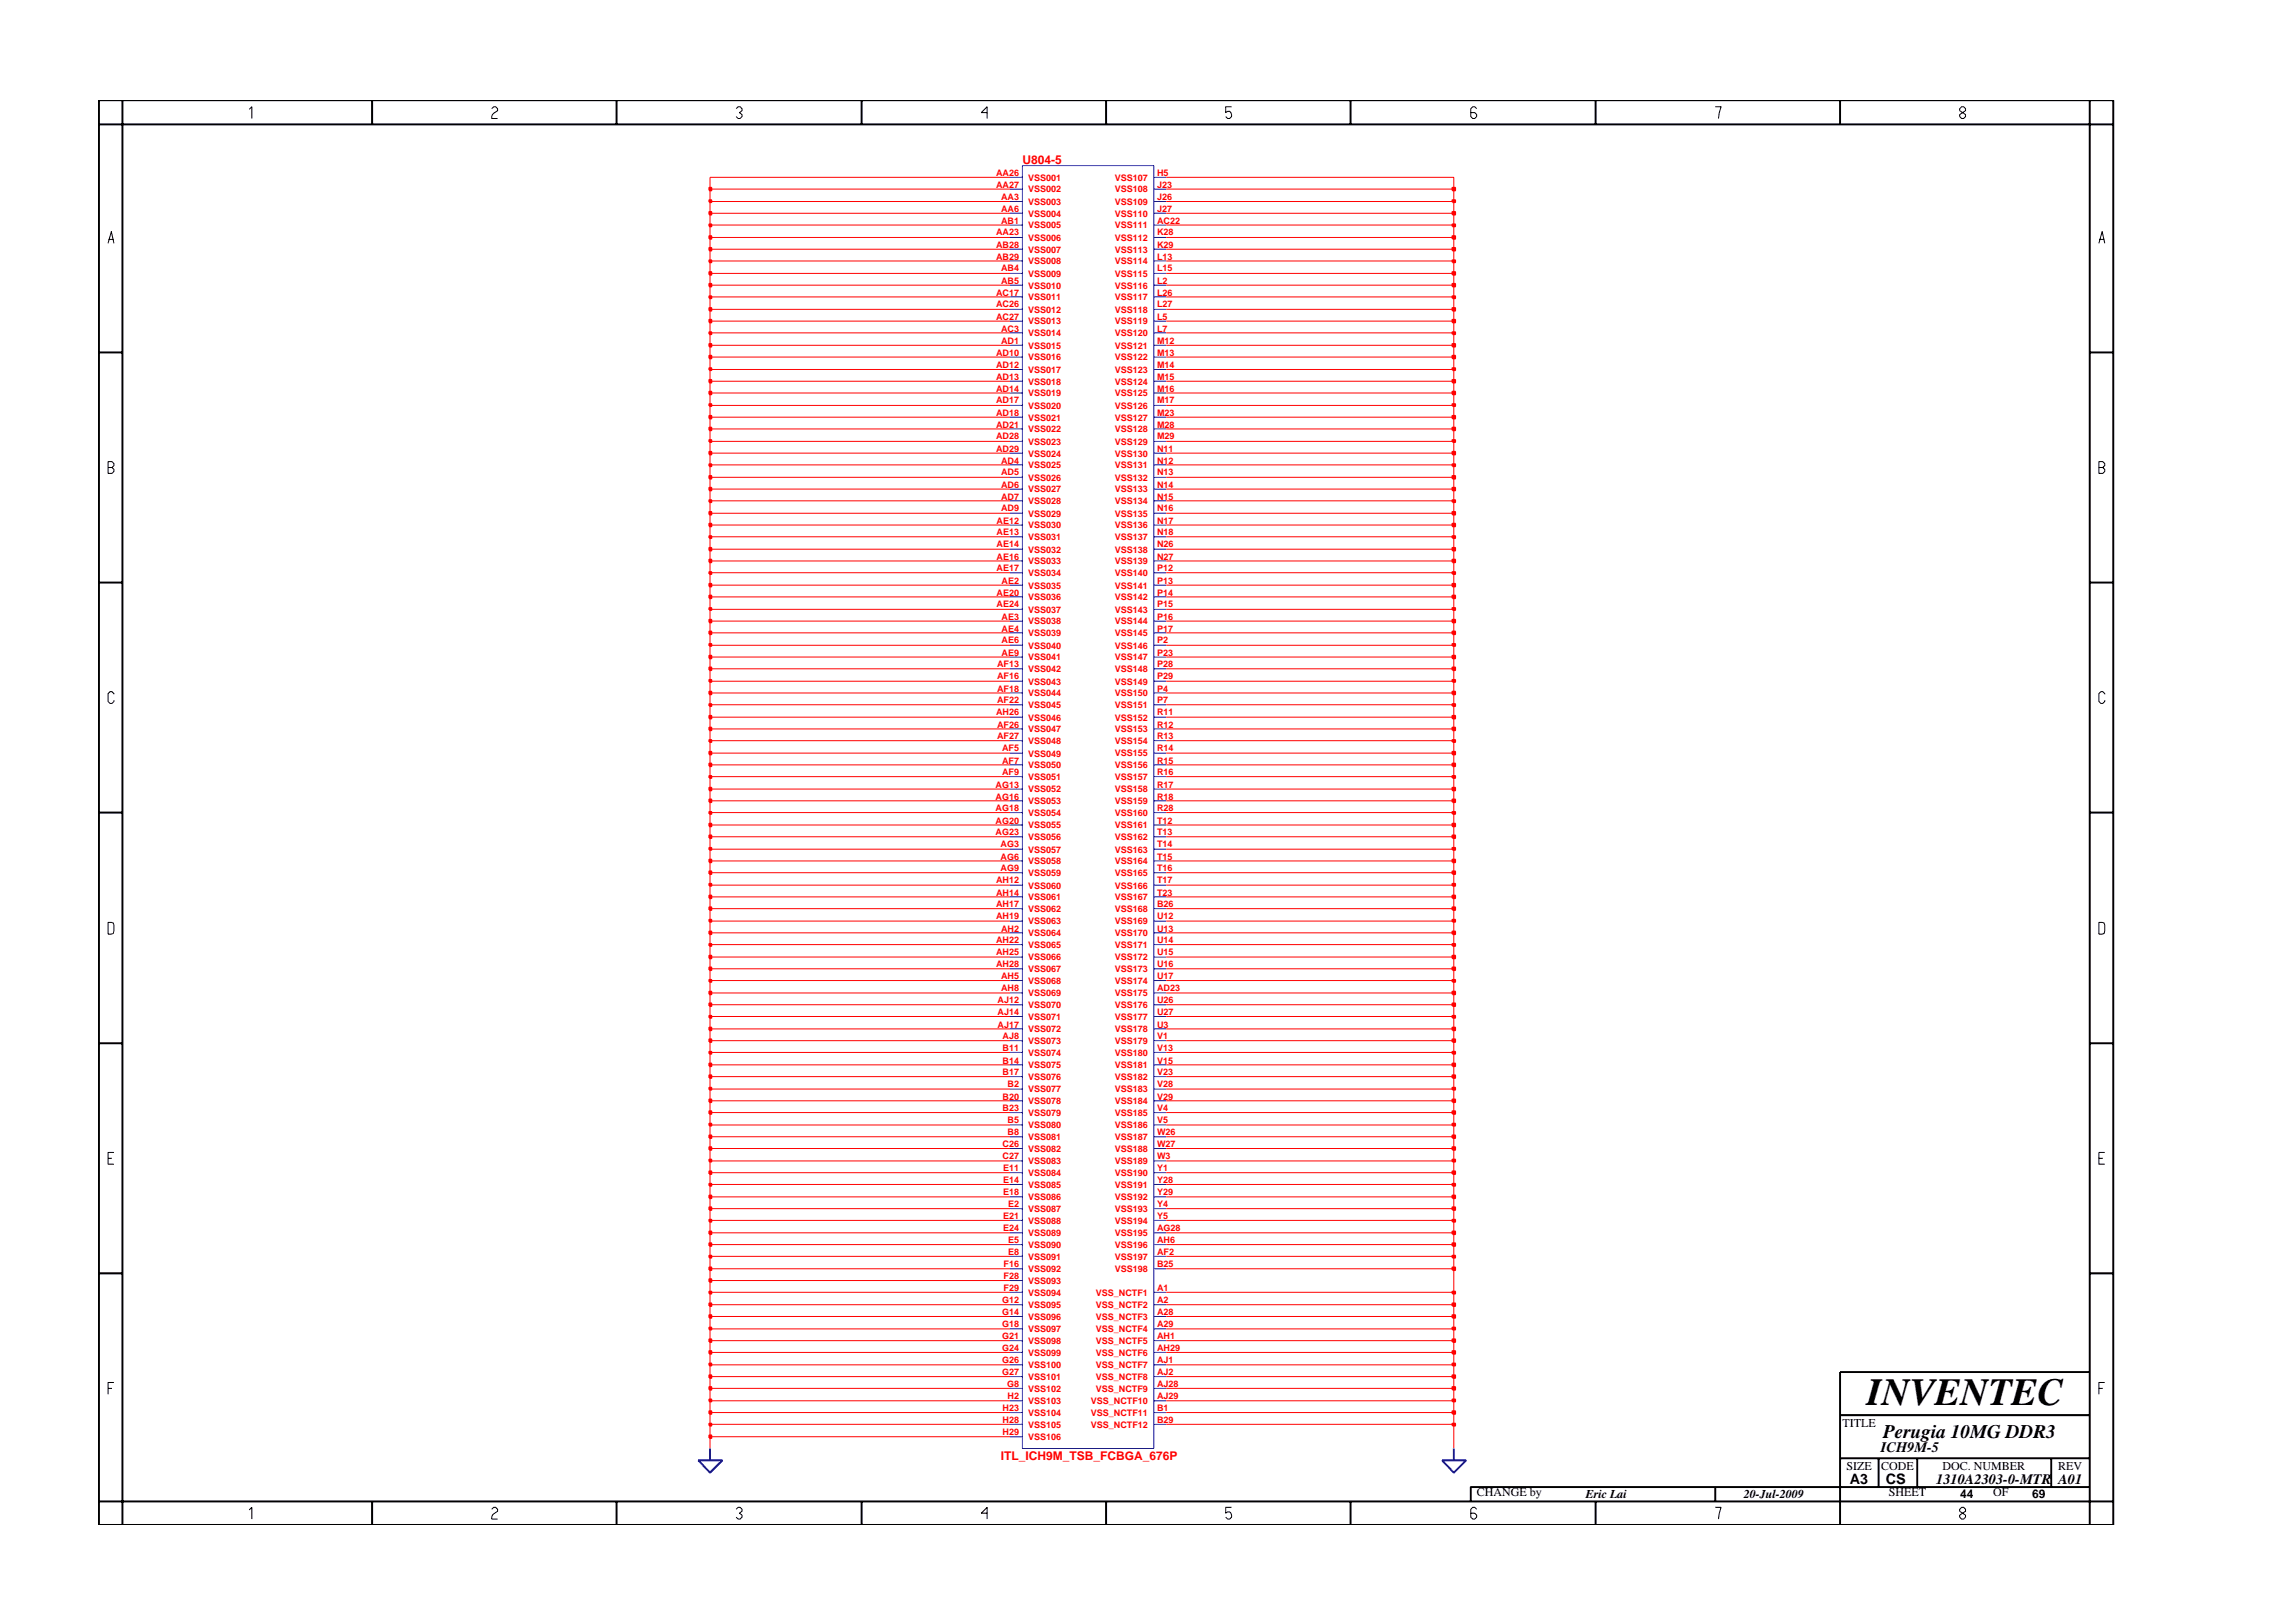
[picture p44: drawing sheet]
<svg xmlns="http://www.w3.org/2000/svg" width="297mm" height="210mm" viewBox="0 0 297 210" stroke-linecap="round" stroke-linejoin="round" font-family="sans-serif">
<defs><g id="words">
<text font-size="5" x="241.8" y="182">INVENTEC</text>
<text font-size="2.5" x="244" y="186.3">Perugia 10MG DDR3</text>
<g font-size="1.9">
<text x="243.6" y="188.1">ICH9M-5</text>
<text x="239.6" y="192.2">A3</text>
<text x="244.3" y="192.3">CS</text>
<text x="250.8" y="192.2">1310A2303-0-MTR A01</text>
</g>
<g font-size="1.6" fill="#f00">
<text x="132.4" y="21.2">U804-5</text>
<text x="129.7" y="189.2">ITL_ICH9M_TSB_FCBGA_676P</text>
</g>
<g font-size="1.6">
<text x="238.7" y="184.8">TITLE</text>
<text x="239.2" y="190.4">SIZE</text>
<text x="243.7" y="190.4">CODE</text>
<text x="251.6" y="190.4">DOC. NUMBER</text>
<text x="266.6" y="190.4">REV</text>
<text x="191.3" y="193.9">CHANGE by</text>
<text x="205.4" y="194.1">Eric Lai</text>
<text x="225.9" y="194.1">20-Jul-2009</text>
<text x="244.7" y="193.9">SHEET</text>
<text x="253.9" y="194.1">44</text>
<text x="258.2" y="193.9">OF</text>
<text x="263.3" y="194.1">69</text>
</g>
<g font-size="1.2" fill="#f00">
<text x="129" y="22.8">AA26</text>
<text x="133.2" y="23.4">VSS001</text>
<text x="144.4" y="23.4">VSS107</text>
<text x="149.9" y="22.8">H5</text>
<text x="129" y="24.3">AA27</text>
<text x="129.7" y="25.9">AA3</text>
<text x="129.7" y="27.5">AA6</text>
<text x="129.7" y="29">AB1</text>
<text x="133.2" y="24.9">VSS002</text>
<text x="133.2" y="26.5">VSS003</text>
<text x="133.2" y="28.1">VSS004</text>
<text x="133.2" y="29.6">VSS005</text>
<text x="144.4" y="26.5">VSS109</text>
<text x="144.4" y="28.1">VSS110</text>
<text x="144.4" y="29.6">VSS111</text>
<text x="144.4" y="24.9">VSS108</text>
<text x="149.9" y="25.9">J26</text>
<text x="149.9" y="27.5">J27</text>
<text x="149.9" y="29">AC22</text>
<text x="149.9" y="24.3">J23</text>
<text x="129" y="30.5">AA23</text>
<text x="129" y="32.1">AB28</text>
<text x="129" y="33.6">AB29</text>
<text x="129.7" y="35.2">AB4</text>
<text x="133.2" y="31.2">VSS006</text>
<text x="133.2" y="32.7">VSS007</text>
<text x="133.2" y="34.2">VSS008</text>
<text x="133.2" y="35.9">VSS009</text>
<text x="144.4" y="31.2">VSS112</text>
<text x="144.4" y="32.7">VSS113</text>
<text x="144.4" y="34.2">VSS114</text>
<text x="144.4" y="35.9">VSS115</text>
<text x="149.9" y="30.5">K28</text>
<text x="149.9" y="32.1">K29</text>
<text x="149.9" y="33.6">L13</text>
<text x="149.9" y="35.2">L15</text>
<text x="129" y="41.4">AC27</text>
<text x="129" y="38.3">AC17</text>
<text x="129" y="39.8">AC26</text>
<text x="129.7" y="36.8">AB5</text>
<text x="133.2" y="37.4">VSS010</text>
<text x="133.2" y="38.9">VSS011</text>
<text x="133.2" y="40.5">VSS012</text>
<text x="144.4" y="37.4">VSS116</text>
<text x="144.4" y="38.9">VSS117</text>
<text x="144.4" y="40.5">VSS118</text>
<text x="149.9" y="36.8">L2</text>
<text x="149.9" y="38.3">L26</text>
<text x="149.9" y="39.8">L27</text>
<text x="149.9" y="41.4">L5</text>
<text x="129" y="46.1">AD10</text>
<text x="129" y="47.6">AD12</text>
<text x="129.7" y="43">AC3</text>
<text x="129.7" y="44.6">AD1</text>
<text x="133.2" y="42">VSS013</text>
<text x="133.2" y="43.6">VSS014</text>
<text x="133.2" y="45.2">VSS015</text>
<text x="133.2" y="46.7">VSS016</text>
<text x="144.4" y="42">VSS119</text>
<text x="144.4" y="43.6">VSS120</text>
<text x="144.4" y="45.2">VSS121</text>
<text x="144.4" y="46.7">VSS122</text>
<text x="149.9" y="43">L7</text>
<text x="149.9" y="44.6">M12</text>
<text x="149.9" y="46.1">M13</text>
<text x="149.9" y="47.6">M14</text>
<text x="129" y="49.2">AD13</text>
<text x="129" y="50.7">AD14</text>
<text x="129" y="52.3">AD17</text>
<text x="129" y="53.9">AD18</text>
<text x="133.2" y="48.3">VSS017</text>
<text x="133.2" y="49.8">VSS018</text>
<text x="133.2" y="51.4">VSS019</text>
<text x="133.2" y="53">VSS020</text>
<text x="144.4" y="48.3">VSS123</text>
<text x="144.4" y="49.8">VSS124</text>
<text x="144.4" y="51.4">VSS125</text>
<text x="144.4" y="53">VSS126</text>
<text x="149.9" y="49.2">M15</text>
<text x="149.9" y="50.7">M16</text>
<text x="149.9" y="52.3">M17</text>
<text x="149.9" y="53.9">M23</text>
<text x="129" y="58.5">AD29</text>
<text x="129" y="55.4">AD21</text>
<text x="129" y="56.9">AD28</text>
<text x="133.2" y="57.6">VSS023</text>
<text x="133.2" y="59.1">VSS024</text>
<text x="133.2" y="54.5">VSS021</text>
<text x="133.2" y="56">VSS022</text>
<text x="144.4" y="59.1">VSS130</text>
<text x="144.4" y="54.5">VSS127</text>
<text x="144.4" y="56">VSS128</text>
<text x="144.4" y="57.6">VSS129</text>
<text x="149.9" y="55.4">M28</text>
<text x="149.9" y="56.9">M29</text>
<text x="149.9" y="58.5">N11</text>
<text x="129.7" y="60.1">AD4</text>
<text x="129.7" y="61.6">AD5</text>
<text x="129.7" y="63.2">AD6</text>
<text x="129.7" y="64.7">AD7</text>
<text x="133.2" y="60.7">VSS025</text>
<text x="133.2" y="62.3">VSS026</text>
<text x="133.2" y="63.8">VSS027</text>
<text x="133.2" y="65.3">VSS028</text>
<text x="144.4" y="60.7">VSS131</text>
<text x="144.4" y="62.3">VSS132</text>
<text x="144.4" y="63.8">VSS133</text>
<text x="144.4" y="65.3">VSS134</text>
<text x="149.9" y="60.1">N12</text>
<text x="149.9" y="61.6">N13</text>
<text x="149.9" y="63.2">N14</text>
<text x="149.9" y="64.7">N15</text>
<text x="129.1" y="67.8">AE12</text>
<text x="129.1" y="69.4">AE13</text>
<text x="129.1" y="70.9">AE14</text>
<text x="129.7" y="66.2">AD9</text>
<text x="133.2" y="66.9">VSS029</text>
<text x="133.2" y="68.5">VSS030</text>
<text x="133.2" y="70">VSS031</text>
<text x="133.2" y="71.6">VSS032</text>
<text x="144.4" y="66.9">VSS135</text>
<text x="144.4" y="68.5">VSS136</text>
<text x="144.4" y="70">VSS137</text>
<text x="144.4" y="71.6">VSS138</text>
<text x="149.9" y="66.2">N16</text>
<text x="149.9" y="67.8">N17</text>
<text x="149.9" y="69.4">N18</text>
<text x="149.9" y="70.9">N26</text>
<text x="129.1" y="77.2">AE20</text>
<text x="129.1" y="72.5">AE16</text>
<text x="129.1" y="74">AE17</text>
<text x="129.8" y="75.6">AE2</text>
<text x="133.2" y="74.6">VSS034</text>
<text x="133.2" y="76.2">VSS035</text>
<text x="133.2" y="77.8">VSS036</text>
<text x="133.2" y="73.1">VSS033</text>
<text x="144.4" y="76.2">VSS141</text>
<text x="144.4" y="77.8">VSS142</text>
<text x="144.4" y="73.1">VSS139</text>
<text x="144.4" y="74.6">VSS140</text>
<text x="149.9" y="75.6">P13</text>
<text x="149.9" y="77.2">P14</text>
<text x="149.9" y="72.5">N27</text>
<text x="149.9" y="74">P12</text>
<text x="129.1" y="78.7">AE24</text>
<text x="129.8" y="80.3">AE3</text>
<text x="129.8" y="81.8">AE4</text>
<text x="129.8" y="83.3">AE6</text>
<text x="133.2" y="79.4">VSS037</text>
<text x="133.2" y="80.9">VSS038</text>
<text x="133.2" y="82.4">VSS039</text>
<text x="144.4" y="79.4">VSS143</text>
<text x="144.4" y="80.9">VSS144</text>
<text x="144.4" y="82.4">VSS145</text>
<text x="149.9" y="78.7">P15</text>
<text x="149.9" y="80.3">P16</text>
<text x="149.9" y="81.8">P17</text>
<text x="149.9" y="83.3">P2</text>
<text x="129.2" y="86.5">AF13</text>
<text x="129.2" y="88">AF16</text>
<text x="129.2" y="89.6">AF18</text>
<text x="129.8" y="84.9">AE9</text>
<text x="133.2" y="84">VSS040</text>
<text x="133.2" y="85.6">VSS041</text>
<text x="133.2" y="87.1">VSS042</text>
<text x="133.2" y="88.7">VSS043</text>
<text x="144.4" y="84">VSS146</text>
<text x="144.4" y="85.6">VSS147</text>
<text x="144.4" y="87.1">VSS148</text>
<text x="144.4" y="88.7">VSS149</text>
<text x="149.9" y="84.9">P23</text>
<text x="149.9" y="86.5">P28</text>
<text x="149.9" y="88">P29</text>
<text x="149.9" y="89.6">P4</text>
<text x="129" y="92.7">AH26</text>
<text x="129.2" y="94.3">AF26</text>
<text x="129.2" y="95.8">AF27</text>
<text x="129.2" y="91.1">AF22</text>
<text x="133.2" y="90.2">VSS044</text>
<text x="133.2" y="91.7">VSS045</text>
<text x="133.2" y="93.3">VSS046</text>
<text x="133.2" y="94.9">VSS047</text>
<text x="144.4" y="93.3">VSS152</text>
<text x="144.4" y="94.9">VSS153</text>
<text x="144.4" y="90.2">VSS150</text>
<text x="144.4" y="91.7">VSS151</text>
<text x="149.9" y="91.1">P7</text>
<text x="149.9" y="92.7">R11</text>
<text x="149.9" y="94.3">R12</text>
<text x="149.9" y="95.8">R13</text>
<text x="129.8" y="97.3">AF5</text>
<text x="129.8" y="98.9">AF7</text>
<text x="129.8" y="100.4">AF9</text>
<text x="133.2" y="96.4">VSS048</text>
<text x="133.2" y="98">VSS049</text>
<text x="133.2" y="99.5">VSS050</text>
<text x="133.2" y="101.1">VSS051</text>
<text x="144.4" y="96.4">VSS154</text>
<text x="144.4" y="98">VSS155</text>
<text x="144.4" y="99.5">VSS156</text>
<text x="144.4" y="101.1">VSS157</text>
<text x="149.9" y="97.3">R14</text>
<text x="149.9" y="98.9">R15</text>
<text x="149.9" y="100.4">R16</text>
<text x="129" y="102.1">AG13</text>
<text x="129" y="103.6">AG16</text>
<text x="129" y="105.1">AG18</text>
<text x="129" y="106.7">AG20</text>
<text x="133.2" y="102.7">VSS052</text>
<text x="133.2" y="104.2">VSS053</text>
<text x="133.2" y="105.7">VSS054</text>
<text x="133.2" y="107.3">VSS055</text>
<text x="144.4" y="102.7">VSS158</text>
<text x="144.4" y="104.2">VSS159</text>
<text x="144.4" y="105.7">VSS160</text>
<text x="144.4" y="107.3">VSS161</text>
<text x="149.9" y="102.1">R17</text>
<text x="149.9" y="103.6">R18</text>
<text x="149.9" y="105.1">R28</text>
<text x="149.9" y="106.7">T12</text>
<text x="129" y="108.2">AG23</text>
<text x="129.6" y="109.8">AG3</text>
<text x="129.6" y="111.4">AG6</text>
<text x="129.6" y="112.9">AG9</text>
<text x="133.2" y="108.8">VSS056</text>
<text x="133.2" y="110.4">VSS057</text>
<text x="133.2" y="112">VSS058</text>
<text x="133.2" y="113.5">VSS059</text>
<text x="144.4" y="110.4">VSS163</text>
<text x="144.4" y="112">VSS164</text>
<text x="144.4" y="113.5">VSS165</text>
<text x="144.4" y="108.8">VSS162</text>
<text x="149.9" y="108.2">T13</text>
<text x="149.9" y="109.8">T14</text>
<text x="149.9" y="111.4">T15</text>
<text x="149.9" y="112.9">T16</text>
<text x="129" y="114.4">AH12</text>
<text x="129" y="116">AH14</text>
<text x="129" y="117.5">AH17</text>
<text x="129" y="119.1">AH19</text>
<text x="133.2" y="115.1">VSS060</text>
<text x="133.2" y="116.6">VSS061</text>
<text x="133.2" y="118.2">VSS062</text>
<text x="133.2" y="119.8">VSS063</text>
<text x="144.4" y="115.1">VSS166</text>
<text x="144.4" y="116.6">VSS167</text>
<text x="144.4" y="118.2">VSS168</text>
<text x="144.4" y="119.8">VSS169</text>
<text x="149.9" y="114.4">T17</text>
<text x="149.9" y="116">T23</text>
<text x="149.9" y="117.5">B26</text>
<text x="149.9" y="119.1">U12</text>
<text x="129" y="123.7">AH25</text>
<text x="129" y="125.3">AH28</text>
<text x="129" y="122.2">AH22</text>
<text x="129.7" y="120.7">AH2</text>
<text x="133.2" y="125.9">VSS067</text>
<text x="133.2" y="121.3">VSS064</text>
<text x="133.2" y="122.8">VSS065</text>
<text x="133.2" y="124.4">VSS066</text>
<text x="144.4" y="125.9">VSS173</text>
<text x="144.4" y="121.3">VSS170</text>
<text x="144.4" y="122.8">VSS171</text>
<text x="144.4" y="124.4">VSS172</text>
<text x="149.9" y="125.3">U16</text>
<text x="149.9" y="120.7">U13</text>
<text x="149.9" y="122.2">U14</text>
<text x="149.9" y="123.7">U15</text>
<text x="129.2" y="130">AJ12</text>
<text x="129.2" y="131.5">AJ14</text>
<text x="129.7" y="126.9">AH5</text>
<text x="129.7" y="128.4">AH8</text>
<text x="133.2" y="127.5">VSS068</text>
<text x="133.2" y="129.1">VSS069</text>
<text x="133.2" y="130.6">VSS070</text>
<text x="144.4" y="127.5">VSS174</text>
<text x="144.4" y="129.1">VSS175</text>
<text x="144.4" y="130.6">VSS176</text>
<text x="149.9" y="126.9">U17</text>
<text x="149.9" y="128.4">AD23</text>
<text x="149.9" y="130">U26</text>
<text x="149.9" y="131.5">U27</text>
<text x="129.2" y="133.1">AJ17</text>
<text x="129.9" y="134.6">AJ8</text>
<text x="129.9" y="136.2">B11</text>
<text x="129.9" y="137.8">B14</text>
<text x="133.2" y="132.1">VSS071</text>
<text x="133.2" y="133.7">VSS072</text>
<text x="133.2" y="135.3">VSS073</text>
<text x="133.2" y="136.8">VSS074</text>
<text x="144.4" y="132.1">VSS177</text>
<text x="144.4" y="133.7">VSS178</text>
<text x="144.4" y="135.3">VSS179</text>
<text x="144.4" y="136.8">VSS180</text>
<text x="149.9" y="133.1">U3</text>
<text x="149.9" y="134.6">V1</text>
<text x="149.9" y="136.2">V13</text>
<text x="149.9" y="137.8">V15</text>
<text x="129.9" y="142.4">B20</text>
<text x="129.9" y="144">B23</text>
<text x="129.9" y="139.3">B17</text>
<text x="130.5" y="140.8">B2</text>
<text x="133.2" y="141.5">VSS077</text>
<text x="133.2" y="143">VSS078</text>
<text x="133.2" y="138.4">VSS075</text>
<text x="133.2" y="139.9">VSS076</text>
<text x="144.4" y="143">VSS184</text>
<text x="144.4" y="138.4">VSS181</text>
<text x="144.4" y="139.9">VSS182</text>
<text x="144.4" y="141.5">VSS183</text>
<text x="149.9" y="140.8">V28</text>
<text x="149.9" y="142.4">V29</text>
<text x="149.9" y="144">V4</text>
<text x="149.9" y="139.3">V23</text>
<text x="129.9" y="148.6">C26</text>
<text x="130.5" y="145.5">B5</text>
<text x="130.5" y="147.1">B8</text>
<text x="133.2" y="144.6">VSS079</text>
<text x="133.2" y="146.2">VSS080</text>
<text x="133.2" y="147.7">VSS081</text>
<text x="133.2" y="149.2">VSS082</text>
<text x="144.4" y="144.6">VSS185</text>
<text x="144.4" y="146.2">VSS186</text>
<text x="144.4" y="147.7">VSS187</text>
<text x="144.4" y="149.2">VSS188</text>
<text x="149.9" y="145.5">V5</text>
<text x="149.9" y="147.1">W26</text>
<text x="149.9" y="148.6">W27</text>
<text x="129.9" y="150.1">C27</text>
<text x="130" y="151.8">E11</text>
<text x="130" y="153.3">E14</text>
<text x="130" y="154.8">E18</text>
<text x="133.2" y="150.8">VSS083</text>
<text x="133.2" y="152.4">VSS084</text>
<text x="133.2" y="153.9">VSS085</text>
<text x="133.2" y="155.5">VSS086</text>
<text x="144.4" y="150.8">VSS189</text>
<text x="144.4" y="152.4">VSS190</text>
<text x="144.4" y="153.9">VSS191</text>
<text x="144.4" y="155.5">VSS192</text>
<text x="149.9" y="150.1">W3</text>
<text x="149.9" y="151.8">Y1</text>
<text x="149.9" y="153.3">Y28</text>
<text x="149.9" y="154.8">Y29</text>
<text x="130" y="157.9">E21</text>
<text x="130" y="159.5">E24</text>
<text x="130.6" y="156.4">E2</text>
<text x="130.6" y="161.1">E5</text>
<text x="133.2" y="158.5">VSS088</text>
<text x="133.2" y="160.1">VSS089</text>
<text x="133.2" y="161.7">VSS090</text>
<text x="133.2" y="157">VSS087</text>
<text x="144.4" y="158.5">VSS194</text>
<text x="144.4" y="160.1">VSS195</text>
<text x="144.4" y="161.7">VSS196</text>
<text x="144.4" y="157">VSS193</text>
<text x="149.9" y="159.5">AG28</text>
<text x="149.9" y="161.1">AH6</text>
<text x="149.9" y="156.4">Y4</text>
<text x="149.9" y="157.9">Y5</text>
<text x="130" y="164.2">F16</text>
<text x="130" y="165.7">F28</text>
<text x="130" y="167.2">F29</text>
<text x="130.6" y="162.6">E8</text>
<text x="133.2" y="163.2">VSS091</text>
<text x="133.2" y="164.8">VSS092</text>
<text x="133.2" y="166.3">VSS093</text>
<text x="133.2" y="167.9">VSS094</text>
<text x="142" y="167.9">VSS_NCTF1</text>
<text x="144.4" y="163.2">VSS197</text>
<text x="144.4" y="164.8">VSS198</text>
<text x="149.9" y="162.6">AF2</text>
<text x="149.9" y="164.2">B25</text>
<text x="149.9" y="167.2">A1</text>
<text x="129.8" y="173.5">G21</text>
<text x="129.8" y="168.9">G12</text>
<text x="129.8" y="170.4">G14</text>
<text x="129.8" y="171.9">G18</text>
<text x="133.2" y="169.5">VSS095</text>
<text x="133.2" y="171">VSS096</text>
<text x="133.2" y="172.6">VSS097</text>
<text x="142" y="169.5">VSS_NCTF2</text>
<text x="142" y="171">VSS_NCTF3</text>
<text x="142" y="172.6">VSS_NCTF4</text>
<text x="149.9" y="168.9">A2</text>
<text x="149.9" y="170.4">A28</text>
<text x="149.9" y="171.9">A29</text>
<text x="149.9" y="173.5">AH1</text>
<text x="129.8" y="175">G24</text>
<text x="129.8" y="176.6">G26</text>
<text x="129.8" y="178.2">G27</text>
<text x="130.5" y="179.7">G8</text>
<text x="133.2" y="175.6">VSS099</text>
<text x="133.2" y="177.3">VSS100</text>
<text x="133.2" y="178.8">VSS101</text>
<text x="133.2" y="174.1">VSS098</text>
<text x="142" y="174.1">VSS_NCTF5</text>
<text x="142" y="175.6">VSS_NCTF6</text>
<text x="142" y="177.3">VSS_NCTF7</text>
<text x="142" y="178.8">VSS_NCTF8</text>
<text x="149.9" y="175">AH29</text>
<text x="149.9" y="176.6">AJ1</text>
<text x="149.9" y="178.2">AJ2</text>
<text x="149.9" y="179.7">AJ28</text>
<text x="129.9" y="182.8">H23</text>
<text x="129.9" y="184.3">H28</text>
<text x="129.9" y="185.9">H29</text>
<text x="130.5" y="181.2">H2</text>
<text x="133.2" y="180.3">VSS102</text>
<text x="133.2" y="181.9">VSS103</text>
<text x="133.2" y="183.4">VSS104</text>
<text x="133.2" y="185">VSS105</text>
<text x="141.3" y="181.9">VSS_NCTF10</text>
<text x="141.3" y="183.4">VSS_NCTF11</text>
<text x="141.3" y="185">VSS_NCTF12</text>
<text x="142" y="180.3">VSS_NCTF9</text>
<text x="149.9" y="181.2">AJ29</text>
<text x="149.9" y="182.8">B1</text>
<text x="149.9" y="184.3">B29</text>
<text x="133.2" y="186.6">VSS106</text>
</g>
</g></defs>
<path d="M90.5 189.2h3.1l-1.6 1.6zM92 187.6v1.6M186.8 189.2h3.1l-1.6 1.6zM188.3 187.6v1.6" fill="none" stroke="#00f" stroke-width=".25"/>
<g fill="none" stroke="#00f" stroke-width=".13">
<path d="M130.8 23h1.6M130.8 24.5h1.6M130.8 26.1h1.6M130.8 27.6h1.6M130.8 29.2h1.6M130.8 30.8h1.6M130.8 32.3h1.6M130.8 33.8h1.6M130.8 35.4h1.6M130.8 36.9h1.6M130.8 38.5h1.6M132.4 21.4h17.1v166.2h-17.1z"/>
<path d="M149.5 23h1.6M149.5 24.5h1.6M149.5 26.1h1.6M149.5 27.6h1.6M149.5 29.2h1.6M149.5 30.8h1.6M149.5 32.3h1.6M149.5 33.8h1.6M149.5 35.4h1.6M149.5 36.9h1.6M149.5 38.5h1.6M130.8 40.1h1.6"/>
<path d="M130.8 41.6h1.6M130.8 43.1h1.6M130.8 44.7h1.6M130.8 46.3h1.6M130.8 47.9h1.6M130.8 49.4h1.6M130.8 50.9h1.6M130.8 52.5h1.6M130.8 54h1.6M130.8 55.6h1.6M130.8 57.2h1.6M130.8 58.7h1.6"/>
<path d="M149.5 40.1h1.6M149.5 41.6h1.6M149.5 43.1h1.6M149.5 44.7h1.6M149.5 46.3h1.6M149.5 47.9h1.6M149.5 49.4h1.6M149.5 50.9h1.6M149.5 52.5h1.6M149.5 54h1.6M149.5 55.6h1.6M149.5 57.2h1.6"/>
<path d="M149.5 58.7h1.6M130.8 60.2h1.6M130.8 61.8h1.6M130.8 63.4h1.6M130.8 64.9h1.6M130.8 66.5h1.6M130.8 68h1.6M130.8 69.5h1.6M130.8 71.1h1.6M130.8 72.7h1.6M130.8 74.2h1.6M130.8 75.8h1.6"/>
<path d="M130.8 77.3h1.6M130.8 78.9h1.6M149.5 60.2h1.6M149.5 61.8h1.6M149.5 63.4h1.6M149.5 64.9h1.6M149.5 66.5h1.6M149.5 68h1.6M149.5 69.5h1.6M149.5 71.1h1.6M149.5 72.7h1.6M149.5 74.2h1.6"/>
<path d="M149.5 75.8h1.6M149.5 77.3h1.6M149.5 78.9h1.6M130.8 80.5h1.6M130.8 82h1.6M130.8 83.6h1.6M130.8 85.1h1.6M130.8 86.6h1.6M130.8 88.3h1.6M130.8 89.8h1.6M130.8 91.3h1.6M130.8 92.9h1.6"/>
<path d="M130.8 94.4h1.6M130.8 96h1.6M130.8 97.6h1.6M130.8 99.1h1.6M149.5 80.5h1.6M149.5 82h1.6M149.5 83.6h1.6M149.5 85.1h1.6M149.5 86.6h1.6M149.5 88.3h1.6M149.5 89.8h1.6M149.5 91.3h1.6"/>
<path d="M149.5 92.9h1.6M149.5 94.4h1.6M149.5 96h1.6M149.5 97.6h1.6M149.5 99.1h1.6M130.8 100.6h1.6M130.8 102.2h1.6M130.8 103.7h1.6M130.8 105.3h1.6M130.8 106.9h1.6M130.8 108.4h1.6M130.8 110h1.6"/>
<path d="M130.8 111.5h1.6M130.8 113.1h1.6M130.8 114.7h1.6M130.8 116.2h1.6M130.8 117.7h1.6M130.8 119.3h1.6M149.5 100.6h1.6M149.5 102.2h1.6M149.5 103.7h1.6M149.5 105.3h1.6M149.5 106.9h1.6M149.5 108.4h1.6"/>
<path d="M149.5 110h1.6M149.5 111.5h1.6M149.5 113.1h1.6M149.5 114.7h1.6M149.5 116.2h1.6M149.5 117.7h1.6M149.5 119.3h1.6M130.8 120.8h1.6M130.8 122.4h1.6M130.8 124h1.6M130.8 125.5h1.6M130.8 127h1.6"/>
<path d="M130.8 128.6h1.6M130.8 130.2h1.6M130.8 131.7h1.6M130.8 133.3h1.6M130.8 134.8h1.6M130.8 136.3h1.6M130.8 138h1.6M130.8 139.5h1.6M149.5 120.8h1.6M149.5 122.4h1.6M149.5 124h1.6M149.5 125.5h1.6"/>
<path d="M149.5 127h1.6M149.5 128.6h1.6M149.5 130.2h1.6M149.5 131.7h1.6M149.5 133.3h1.6M149.5 134.8h1.6M149.5 136.3h1.6M149.5 138h1.6M149.5 139.5h1.6M130.8 141.1h1.6M130.8 142.6h1.6M130.8 144.1h1.6"/>
<path d="M130.8 145.7h1.6M130.8 147.3h1.6M130.8 148.8h1.6M130.8 150.4h1.6M130.8 151.9h1.6M130.8 153.4h1.6M130.8 155.1h1.6M130.8 156.6h1.6M130.8 158.1h1.6M130.8 159.7h1.6M149.5 141.1h1.6M149.5 142.6h1.6"/>
<path d="M149.5 144.1h1.6M149.5 145.7h1.6M149.5 147.3h1.6M149.5 148.8h1.6M149.5 150.4h1.6M149.5 151.9h1.6M149.5 153.4h1.6M149.5 155.1h1.6M149.5 156.6h1.6M149.5 158.1h1.6M149.5 159.7h1.6M130.8 161.2h1.6"/>
<path d="M130.8 162.8h1.6M130.8 164.4h1.6M130.8 165.9h1.6M130.8 167.4h1.6M130.8 169h1.6M130.8 170.5h1.6M130.8 172.2h1.6M130.8 173.7h1.6M130.8 175.2h1.6M130.8 176.8h1.6M130.8 178.3h1.6M130.8 179.9h1.6"/>
<path d="M149.5 161.2h1.6M149.5 162.8h1.6M149.5 164.4h1.6M149.5 167.4h1.6M149.5 169h1.6M149.5 170.5h1.6M149.5 172.2h1.6M149.5 173.7h1.6M149.5 175.2h1.6M149.5 176.8h1.6M149.5 178.3h1.6M149.5 179.9h1.6"/>
<path d="M130.8 181.5h1.6M130.8 183h1.6M130.8 184.5h1.6M130.8 186.1h1.6M149.5 181.5h1.6M149.5 183h1.6M149.5 184.5h1.6"/>
</g>
<path d="M92 186.1v1.5M188.3 184.5v3.1" fill="none" stroke="#f00" stroke-width=".13"/>
<path d="M91.9 186h.2v.3h-.2z" fill="#8e2323"/>
<path d="M91.9 186h.2v.3h-.2z" fill="none" stroke="#f00" stroke-width=".25"/>
<path d="M92 184.5v1.6h38.8" fill="none" stroke="#f00" stroke-width=".13"/>
<path d="M91.9 184.4h.2v.3h-.2z" fill="#8e2323"/>
<path d="M91.9 184.4h.2v.3h-.2z" fill="none" stroke="#f00" stroke-width=".25"/>
<path d="M92 183v1.5h38.8M151.1 184.5h37.2" fill="none" stroke="#f00" stroke-width=".13"/>
<path d="M188.2 184.4h.3v.3h-.3z" fill="#8e2323"/>
<path d="M188.2 184.4h.3v.3h-.3z" fill="none" stroke="#f00" stroke-width=".25"/>
<path d="M188.3 183v1.5" fill="none" stroke="#f00" stroke-width=".13"/>
<path d="M91.9 182.8h.2v.4h-.2z" fill="#8e2323"/>
<path d="M91.9 182.8h.2v.4h-.2z" fill="none" stroke="#f00" stroke-width=".25"/>
<path d="M92 181.5v1.5h38.8M151.1 183h37.2" fill="none" stroke="#f00" stroke-width=".13"/>
<path d="M188.2 182.8h.3v.4h-.3z" fill="#8e2323"/>
<path d="M188.2 182.8h.3v.4h-.3z" fill="none" stroke="#f00" stroke-width=".25"/>
<path d="M188.3 181.5v1.5" fill="none" stroke="#f00" stroke-width=".13"/>
<path d="M91.9 181.3h.2v.3h-.2z" fill="#8e2323"/>
<path d="M91.9 181.3h.2v.3h-.2z" fill="none" stroke="#f00" stroke-width=".25"/>
<path d="M92 179.9v1.6h38.8M151.1 181.5h37.2" fill="none" stroke="#f00" stroke-width=".13"/>
<path d="M188.2 181.3h.3v.3h-.3z" fill="#8e2323"/>
<path d="M188.2 181.3h.3v.3h-.3z" fill="none" stroke="#f00" stroke-width=".25"/>
<path d="M188.3 179.9v1.6" fill="none" stroke="#f00" stroke-width=".13"/>
<path d="M91.9 179.7h.2v.3h-.2z" fill="#8e2323"/>
<path d="M91.9 179.7h.2v.3h-.2z" fill="none" stroke="#f00" stroke-width=".25"/>
<path d="M92 178.3v1.6h38.8M151.1 179.9h37.2" fill="none" stroke="#f00" stroke-width=".13"/>
<path d="M188.2 179.7h.3v.3h-.3z" fill="#8e2323"/>
<path d="M188.2 179.7h.3v.3h-.3z" fill="none" stroke="#f00" stroke-width=".25"/>
<path d="M188.3 178.3v1.6" fill="none" stroke="#f00" stroke-width=".13"/>
<path d="M91.9 178.2h.2v.3h-.2z" fill="#8e2323"/>
<path d="M91.9 178.2h.2v.3h-.2z" fill="none" stroke="#f00" stroke-width=".25"/>
<path d="M92 176.8v1.5h38.8M151.1 178.3h37.2" fill="none" stroke="#f00" stroke-width=".13"/>
<path d="M188.2 178.2h.3v.3h-.3z" fill="#8e2323"/>
<path d="M188.2 178.2h.3v.3h-.3z" fill="none" stroke="#f00" stroke-width=".25"/>
<path d="M188.3 176.8v1.5" fill="none" stroke="#f00" stroke-width=".13"/>
<path d="M91.9 176.6h.2v.3h-.2z" fill="#8e2323"/>
<path d="M91.9 176.6h.2v.3h-.2z" fill="none" stroke="#f00" stroke-width=".25"/>
<path d="M92 175.2v1.6h38.8M151.1 176.8h37.2" fill="none" stroke="#f00" stroke-width=".13"/>
<path d="M188.2 176.6h.3v.3h-.3z" fill="#8e2323"/>
<path d="M188.2 176.6h.3v.3h-.3z" fill="none" stroke="#f00" stroke-width=".25"/>
<path d="M188.3 175.2v1.6" fill="none" stroke="#f00" stroke-width=".13"/>
<path d="M91.9 175h.2v.4h-.2z" fill="#8e2323"/>
<path d="M91.9 175h.2v.4h-.2z" fill="none" stroke="#f00" stroke-width=".25"/>
<path d="M92 173.7v1.5h38.8M151.1 175.2h37.2" fill="none" stroke="#f00" stroke-width=".13"/>
<path d="M188.2 175h.3v.4h-.3z" fill="#8e2323"/>
<path d="M188.2 175h.3v.4h-.3z" fill="none" stroke="#f00" stroke-width=".25"/>
<path d="M188.3 173.7v1.5" fill="none" stroke="#f00" stroke-width=".13"/>
<path d="M91.9 173.5h.2v.3h-.2z" fill="#8e2323"/>
<path d="M91.9 173.5h.2v.3h-.2z" fill="none" stroke="#f00" stroke-width=".25"/>
<path d="M92 172.2v1.5h38.8M151.1 173.7h37.2" fill="none" stroke="#f00" stroke-width=".13"/>
<path d="M188.2 173.5h.3v.3h-.3z" fill="#8e2323"/>
<path d="M188.2 173.5h.3v.3h-.3z" fill="none" stroke="#f00" stroke-width=".25"/>
<path d="M188.3 172.2v1.5" fill="none" stroke="#f00" stroke-width=".13"/>
<path d="M91.9 172h.2v.2h-.2z" fill="#8e2323"/>
<path d="M91.9 172h.2v.2h-.2z" fill="none" stroke="#f00" stroke-width=".25"/>
<path d="M92 170.5v1.7h38.8M151.1 172.2h37.2" fill="none" stroke="#f00" stroke-width=".13"/>
<path d="M188.2 172h.3v.2h-.3z" fill="#8e2323"/>
<path d="M188.2 172h.3v.2h-.3z" fill="none" stroke="#f00" stroke-width=".25"/>
<path d="M188.3 170.5v1.7" fill="none" stroke="#f00" stroke-width=".13"/>
<path d="M91.9 170.4h.2v.3h-.2z" fill="#8e2323"/>
<path d="M91.9 170.4h.2v.3h-.2z" fill="none" stroke="#f00" stroke-width=".25"/>
<path d="M92 169v1.5h38.8M151.1 170.5h37.2" fill="none" stroke="#f00" stroke-width=".13"/>
<path d="M188.2 170.4h.3v.3h-.3z" fill="#8e2323"/>
<path d="M188.2 170.4h.3v.3h-.3z" fill="none" stroke="#f00" stroke-width=".25"/>
<path d="M188.3 169v1.5" fill="none" stroke="#f00" stroke-width=".13"/>
<path d="M91.9 168.9h.2v.3h-.2z" fill="#8e2323"/>
<path d="M91.9 168.9h.2v.3h-.2z" fill="none" stroke="#f00" stroke-width=".25"/>
<path d="M92 167.4v1.6h38.8M151.1 169h37.2" fill="none" stroke="#f00" stroke-width=".13"/>
<path d="M188.2 168.9h.3v.3h-.3z" fill="#8e2323"/>
<path d="M188.2 168.9h.3v.3h-.3z" fill="none" stroke="#f00" stroke-width=".25"/>
<path d="M188.3 167.4v1.6" fill="none" stroke="#f00" stroke-width=".13"/>
<path d="M91.9 167.3h.2v.3h-.2z" fill="#8e2323"/>
<path d="M91.9 167.3h.2v.3h-.2z" fill="none" stroke="#f00" stroke-width=".25"/>
<path d="M92 165.9v1.5h38.8M151.1 167.4h37.2" fill="none" stroke="#f00" stroke-width=".13"/>
<path d="M188.2 167.3h.3v.3h-.3z" fill="#8e2323"/>
<path d="M188.2 167.3h.3v.3h-.3z" fill="none" stroke="#f00" stroke-width=".25"/>
<path d="M188.3 164.4v3" fill="none" stroke="#f00" stroke-width=".13"/>
<path d="M91.9 165.7h.2v.4h-.2z" fill="#8e2323"/>
<path d="M91.9 165.7h.2v.4h-.2z" fill="none" stroke="#f00" stroke-width=".25"/>
<path d="M92 164.4v1.5h38.8" fill="none" stroke="#f00" stroke-width=".13"/>
<path d="M91.9 164.2h.2v.3h-.2z" fill="#8e2323"/>
<path d="M91.9 164.2h.2v.3h-.2z" fill="none" stroke="#f00" stroke-width=".25"/>
<path d="M92 162.8v1.6h38.8M151.1 164.4h37.2" fill="none" stroke="#f00" stroke-width=".13"/>
<path d="M188.2 164.2h.3v.3h-.3z" fill="#8e2323"/>
<path d="M188.2 164.2h.3v.3h-.3z" fill="none" stroke="#f00" stroke-width=".25"/>
<path d="M188.3 162.8v1.6" fill="none" stroke="#f00" stroke-width=".13"/>
<path d="M91.9 162.7h.2v.2h-.2z" fill="#8e2323"/>
<path d="M91.9 162.7h.2v.2h-.2z" fill="none" stroke="#f00" stroke-width=".25"/>
<path d="M92 161.2v1.6h38.8M151.1 162.8h37.2" fill="none" stroke="#f00" stroke-width=".13"/>
<path d="M188.2 162.7h.3v.2h-.3z" fill="#8e2323"/>
<path d="M188.2 162.7h.3v.2h-.3z" fill="none" stroke="#f00" stroke-width=".25"/>
<path d="M188.3 161.2v1.6" fill="none" stroke="#f00" stroke-width=".13"/>
<path d="M91.9 161.1h.2v.3h-.2z" fill="#8e2323"/>
<path d="M91.9 161.1h.2v.3h-.2z" fill="none" stroke="#f00" stroke-width=".25"/>
<path d="M92 159.7v1.5h38.8M151.1 161.2h37.2" fill="none" stroke="#f00" stroke-width=".13"/>
<path d="M188.2 161.1h.3v.3h-.3z" fill="#8e2323"/>
<path d="M188.2 161.1h.3v.3h-.3z" fill="none" stroke="#f00" stroke-width=".25"/>
<path d="M188.3 159.7v1.5" fill="none" stroke="#f00" stroke-width=".13"/>
<path d="M91.9 159.5h.2v.4h-.2z" fill="#8e2323"/>
<path d="M91.9 159.5h.2v.4h-.2z" fill="none" stroke="#f00" stroke-width=".25"/>
<path d="M92 158.1v1.6h38.8M151.1 159.7h37.2" fill="none" stroke="#f00" stroke-width=".13"/>
<path d="M188.2 159.5h.3v.4h-.3z" fill="#8e2323"/>
<path d="M188.2 159.5h.3v.4h-.3z" fill="none" stroke="#f00" stroke-width=".25"/>
<path d="M188.3 158.1v1.6" fill="none" stroke="#f00" stroke-width=".13"/>
<path d="M91.9 158h.2v.3h-.2z" fill="#8e2323"/>
<path d="M91.9 158h.2v.3h-.2z" fill="none" stroke="#f00" stroke-width=".25"/>
<path d="M92 156.6v1.5h38.8M151.1 158.1h37.2" fill="none" stroke="#f00" stroke-width=".13"/>
<path d="M188.2 158h.3v.3h-.3z" fill="#8e2323"/>
<path d="M188.2 158h.3v.3h-.3z" fill="none" stroke="#f00" stroke-width=".25"/>
<path d="M188.3 156.6v1.5" fill="none" stroke="#f00" stroke-width=".13"/>
<path d="M91.9 156.4h.2v.3h-.2z" fill="#8e2323"/>
<path d="M91.9 156.4h.2v.3h-.2z" fill="none" stroke="#f00" stroke-width=".25"/>
<path d="M92 155.1v1.5h38.8M151.1 156.6h37.2" fill="none" stroke="#f00" stroke-width=".13"/>
<path d="M188.2 156.4h.3v.3h-.3z" fill="#8e2323"/>
<path d="M188.2 156.4h.3v.3h-.3z" fill="none" stroke="#f00" stroke-width=".25"/>
<path d="M188.3 155.1v1.5" fill="none" stroke="#f00" stroke-width=".13"/>
<path d="M91.9 154.9h.2v.3h-.2z" fill="#8e2323"/>
<path d="M91.9 154.9h.2v.3h-.2z" fill="none" stroke="#f00" stroke-width=".25"/>
<path d="M92 153.4v1.7h38.8M151.1 155.1h37.2" fill="none" stroke="#f00" stroke-width=".13"/>
<path d="M188.2 154.9h.3v.3h-.3z" fill="#8e2323"/>
<path d="M188.2 154.9h.3v.3h-.3z" fill="none" stroke="#f00" stroke-width=".25"/>
<path d="M188.3 153.4v1.7" fill="none" stroke="#f00" stroke-width=".13"/>
<path d="M91.9 153.4h.2v.2h-.2z" fill="#8e2323"/>
<path d="M91.9 153.4h.2v.2h-.2z" fill="none" stroke="#f00" stroke-width=".25"/>
<path d="M92 151.9v1.5h38.8M151.1 153.4h37.2" fill="none" stroke="#f00" stroke-width=".13"/>
<path d="M188.2 153.4h.3v.2h-.3z" fill="#8e2323"/>
<path d="M188.2 153.4h.3v.2h-.3z" fill="none" stroke="#f00" stroke-width=".25"/>
<path d="M188.3 151.9v1.5" fill="none" stroke="#f00" stroke-width=".13"/>
<path d="M91.9 151.8h.2v.3h-.2z" fill="#8e2323"/>
<path d="M91.9 151.8h.2v.3h-.2z" fill="none" stroke="#f00" stroke-width=".25"/>
<path d="M92 150.4v1.5h38.8M151.1 151.9h37.2" fill="none" stroke="#f00" stroke-width=".13"/>
<path d="M188.2 151.8h.3v.3h-.3z" fill="#8e2323"/>
<path d="M188.2 151.8h.3v.3h-.3z" fill="none" stroke="#f00" stroke-width=".25"/>
<path d="M188.3 150.4v1.5" fill="none" stroke="#f00" stroke-width=".13"/>
<path d="M91.9 150.2h.2v.3h-.2z" fill="#8e2323"/>
<path d="M91.9 150.2h.2v.3h-.2z" fill="none" stroke="#f00" stroke-width=".25"/>
<path d="M92 148.8v1.6h38.8M151.1 150.4h37.2" fill="none" stroke="#f00" stroke-width=".13"/>
<path d="M188.2 150.2h.3v.3h-.3z" fill="#8e2323"/>
<path d="M188.2 150.2h.3v.3h-.3z" fill="none" stroke="#f00" stroke-width=".25"/>
<path d="M188.3 148.8v1.6" fill="none" stroke="#f00" stroke-width=".13"/>
<path d="M91.9 148.6h.2v.4h-.2z" fill="#8e2323"/>
<path d="M91.9 148.6h.2v.4h-.2z" fill="none" stroke="#f00" stroke-width=".25"/>
<path d="M92 147.3v1.5h38.8M151.1 148.8h37.2" fill="none" stroke="#f00" stroke-width=".13"/>
<path d="M188.2 148.6h.3v.4h-.3z" fill="#8e2323"/>
<path d="M188.2 148.6h.3v.4h-.3z" fill="none" stroke="#f00" stroke-width=".25"/>
<path d="M188.3 147.3v1.5" fill="none" stroke="#f00" stroke-width=".13"/>
<path d="M91.9 147.1h.2v.3h-.2z" fill="#8e2323"/>
<path d="M91.9 147.1h.2v.3h-.2z" fill="none" stroke="#f00" stroke-width=".25"/>
<path d="M92 145.7v1.6h38.8M151.1 147.3h37.2" fill="none" stroke="#f00" stroke-width=".13"/>
<path d="M188.2 147.1h.3v.3h-.3z" fill="#8e2323"/>
<path d="M188.2 147.1h.3v.3h-.3z" fill="none" stroke="#f00" stroke-width=".25"/>
<path d="M188.3 145.7v1.6" fill="none" stroke="#f00" stroke-width=".13"/>
<path d="M91.9 145.6h.2v.2h-.2z" fill="#8e2323"/>
<path d="M91.9 145.6h.2v.2h-.2z" fill="none" stroke="#f00" stroke-width=".25"/>
<path d="M92 144.1v1.6h38.8M151.1 145.7h37.2" fill="none" stroke="#f00" stroke-width=".13"/>
<path d="M188.2 145.6h.3v.2h-.3z" fill="#8e2323"/>
<path d="M188.2 145.6h.3v.2h-.3z" fill="none" stroke="#f00" stroke-width=".25"/>
<path d="M188.3 144.1v1.6" fill="none" stroke="#f00" stroke-width=".13"/>
<path d="M91.9 144h.2v.3h-.2z" fill="#8e2323"/>
<path d="M91.9 144h.2v.3h-.2z" fill="none" stroke="#f00" stroke-width=".25"/>
<path d="M92 142.6v1.5h38.8M151.1 144.1h37.2" fill="none" stroke="#f00" stroke-width=".13"/>
<path d="M188.2 144h.3v.3h-.3z" fill="#8e2323"/>
<path d="M188.2 144h.3v.3h-.3z" fill="none" stroke="#f00" stroke-width=".25"/>
<path d="M188.3 142.6v1.5" fill="none" stroke="#f00" stroke-width=".13"/>
<path d="M91.9 142.4h.2v.4h-.2z" fill="#8e2323"/>
<path d="M91.9 142.4h.2v.4h-.2z" fill="none" stroke="#f00" stroke-width=".25"/>
<path d="M92 141.1v1.5h38.8M151.1 142.6h37.2" fill="none" stroke="#f00" stroke-width=".13"/>
<path d="M188.2 142.4h.3v.4h-.3z" fill="#8e2323"/>
<path d="M188.2 142.4h.3v.4h-.3z" fill="none" stroke="#f00" stroke-width=".25"/>
<path d="M188.3 141.1v1.5" fill="none" stroke="#f00" stroke-width=".13"/>
<path d="M91.9 140.9h.2v.3h-.2z" fill="#8e2323"/>
<path d="M91.9 140.9h.2v.3h-.2z" fill="none" stroke="#f00" stroke-width=".25"/>
<path d="M92 139.5v1.6h38.8M151.1 141.1h37.2" fill="none" stroke="#f00" stroke-width=".13"/>
<path d="M188.2 140.9h.3v.3h-.3z" fill="#8e2323"/>
<path d="M188.2 140.9h.3v.3h-.3z" fill="none" stroke="#f00" stroke-width=".25"/>
<path d="M188.3 139.5v1.6" fill="none" stroke="#f00" stroke-width=".13"/>
<path d="M91.9 139.3h.2v.3h-.2z" fill="#8e2323"/>
<path d="M91.9 139.3h.2v.3h-.2z" fill="none" stroke="#f00" stroke-width=".25"/>
<path d="M92 138v1.5h38.8M151.1 139.5h37.2" fill="none" stroke="#f00" stroke-width=".13"/>
<path d="M188.2 139.3h.3v.3h-.3z" fill="#8e2323"/>
<path d="M188.2 139.3h.3v.3h-.3z" fill="none" stroke="#f00" stroke-width=".25"/>
<path d="M188.3 138v1.5" fill="none" stroke="#f00" stroke-width=".13"/>
<path d="M91.9 137.8h.2v.3h-.2z" fill="#8e2323"/>
<path d="M91.9 137.8h.2v.3h-.2z" fill="none" stroke="#f00" stroke-width=".25"/>
<path d="M92 136.3v1.7h38.8M151.1 138h37.2" fill="none" stroke="#f00" stroke-width=".13"/>
<path d="M188.2 137.8h.3v.3h-.3z" fill="#8e2323"/>
<path d="M188.2 137.8h.3v.3h-.3z" fill="none" stroke="#f00" stroke-width=".25"/>
<path d="M188.3 136.3v1.7" fill="none" stroke="#f00" stroke-width=".13"/>
<path d="M91.9 136.3h.2v.2h-.2z" fill="#8e2323"/>
<path d="M91.9 136.3h.2v.2h-.2z" fill="none" stroke="#f00" stroke-width=".25"/>
<path d="M92 134.8v1.5h38.8M151.1 136.3h37.2" fill="none" stroke="#f00" stroke-width=".13"/>
<path d="M188.2 136.3h.3v.2h-.3z" fill="#8e2323"/>
<path d="M188.2 136.3h.3v.2h-.3z" fill="none" stroke="#f00" stroke-width=".25"/>
<path d="M188.3 134.8v1.5" fill="none" stroke="#f00" stroke-width=".13"/>
<path d="M91.9 134.6h.2v.4h-.2z" fill="#8e2323"/>
<path d="M91.9 134.6h.2v.4h-.2z" fill="none" stroke="#f00" stroke-width=".25"/>
<path d="M92 133.3v1.5h38.8M151.1 134.8h37.2" fill="none" stroke="#f00" stroke-width=".13"/>
<path d="M188.2 134.6h.3v.4h-.3z" fill="#8e2323"/>
<path d="M188.2 134.6h.3v.4h-.3z" fill="none" stroke="#f00" stroke-width=".25"/>
<path d="M188.3 133.3v1.5" fill="none" stroke="#f00" stroke-width=".13"/>
<path d="M91.9 133.1h.2v.4h-.2z" fill="#8e2323"/>
<path d="M91.9 133.1h.2v.4h-.2z" fill="none" stroke="#f00" stroke-width=".25"/>
<path d="M92 131.7v1.6h38.8M151.1 133.3h37.2" fill="none" stroke="#f00" stroke-width=".13"/>
<path d="M188.2 133.1h.3v.4h-.3z" fill="#8e2323"/>
<path d="M188.2 133.1h.3v.4h-.3z" fill="none" stroke="#f00" stroke-width=".25"/>
<path d="M188.3 131.7v1.6" fill="none" stroke="#f00" stroke-width=".13"/>
<path d="M91.9 131.6h.2v.3h-.2z" fill="#8e2323"/>
<path d="M91.9 131.6h.2v.3h-.2z" fill="none" stroke="#f00" stroke-width=".25"/>
<path d="M92 130.2v1.5h38.8M151.1 131.7h37.2" fill="none" stroke="#f00" stroke-width=".13"/>
<path d="M188.2 131.6h.3v.3h-.3z" fill="#8e2323"/>
<path d="M188.2 131.6h.3v.3h-.3z" fill="none" stroke="#f00" stroke-width=".25"/>
<path d="M188.3 130.2v1.5" fill="none" stroke="#f00" stroke-width=".13"/>
<path d="M91.9 130h.2v.3h-.2z" fill="#8e2323"/>
<path d="M91.9 130h.2v.3h-.2z" fill="none" stroke="#f00" stroke-width=".25"/>
<path d="M92 128.6v1.6h38.8M151.1 130.2h37.2" fill="none" stroke="#f00" stroke-width=".13"/>
<path d="M188.2 130h.3v.3h-.3z" fill="#8e2323"/>
<path d="M188.2 130h.3v.3h-.3z" fill="none" stroke="#f00" stroke-width=".25"/>
<path d="M188.3 128.6v1.6" fill="none" stroke="#f00" stroke-width=".13"/>
<path d="M91.9 128.5h.2v.3h-.2z" fill="#8e2323"/>
<path d="M91.9 128.5h.2v.3h-.2z" fill="none" stroke="#f00" stroke-width=".25"/>
<path d="M92 127v1.6h38.8M151.1 128.6h37.2" fill="none" stroke="#f00" stroke-width=".13"/>
<path d="M188.2 128.5h.3v.3h-.3z" fill="#8e2323"/>
<path d="M188.2 128.5h.3v.3h-.3z" fill="none" stroke="#f00" stroke-width=".25"/>
<path d="M188.3 127v1.6" fill="none" stroke="#f00" stroke-width=".13"/>
<path d="M91.9 126.9h.2v.3h-.2z" fill="#8e2323"/>
<path d="M91.9 126.9h.2v.3h-.2z" fill="none" stroke="#f00" stroke-width=".25"/>
<path d="M92 125.5v1.5h38.8M151.1 127h37.2" fill="none" stroke="#f00" stroke-width=".13"/>
<path d="M188.2 126.9h.3v.3h-.3z" fill="#8e2323"/>
<path d="M188.2 126.9h.3v.3h-.3z" fill="none" stroke="#f00" stroke-width=".25"/>
<path d="M188.3 125.5v1.5" fill="none" stroke="#f00" stroke-width=".13"/>
<path d="M91.9 125.3h.2v.4h-.2z" fill="#8e2323"/>
<path d="M91.9 125.3h.2v.4h-.2z" fill="none" stroke="#f00" stroke-width=".25"/>
<path d="M92 124v1.5h38.8M151.1 125.5h37.2" fill="none" stroke="#f00" stroke-width=".13"/>
<path d="M188.2 125.3h.3v.4h-.3z" fill="#8e2323"/>
<path d="M188.2 125.3h.3v.4h-.3z" fill="none" stroke="#f00" stroke-width=".25"/>
<path d="M188.3 124v1.5" fill="none" stroke="#f00" stroke-width=".13"/>
<path d="M91.9 123.8h.2v.3h-.2z" fill="#8e2323"/>
<path d="M91.9 123.8h.2v.3h-.2z" fill="none" stroke="#f00" stroke-width=".25"/>
<path d="M92 122.4v1.6h38.8M151.1 124h37.2" fill="none" stroke="#f00" stroke-width=".13"/>
<path d="M188.2 123.8h.3v.3h-.3z" fill="#8e2323"/>
<path d="M188.2 123.8h.3v.3h-.3z" fill="none" stroke="#f00" stroke-width=".25"/>
<path d="M188.3 122.4v1.6" fill="none" stroke="#f00" stroke-width=".13"/>
<path d="M91.9 122.3h.2v.2h-.2z" fill="#8e2323"/>
<path d="M91.9 122.3h.2v.2h-.2z" fill="none" stroke="#f00" stroke-width=".25"/>
<path d="M92 120.8v1.6h38.8M151.1 122.4h37.2" fill="none" stroke="#f00" stroke-width=".13"/>
<path d="M188.2 122.3h.3v.2h-.3z" fill="#8e2323"/>
<path d="M188.2 122.3h.3v.2h-.3z" fill="none" stroke="#f00" stroke-width=".25"/>
<path d="M188.3 120.8v1.6" fill="none" stroke="#f00" stroke-width=".13"/>
<path d="M91.9 120.7h.2v.3h-.2z" fill="#8e2323"/>
<path d="M91.9 120.7h.2v.3h-.2z" fill="none" stroke="#f00" stroke-width=".25"/>
<path d="M92 119.3v1.5h38.8M151.1 120.8h37.2" fill="none" stroke="#f00" stroke-width=".13"/>
<path d="M188.2 120.7h.3v.3h-.3z" fill="#8e2323"/>
<path d="M188.2 120.7h.3v.3h-.3z" fill="none" stroke="#f00" stroke-width=".25"/>
<path d="M188.3 119.3v1.5" fill="none" stroke="#f00" stroke-width=".13"/>
<path d="M91.9 119.2h.2v.2h-.2z" fill="#8e2323"/>
<path d="M91.9 119.2h.2v.2h-.2z" fill="none" stroke="#f00" stroke-width=".25"/>
<path d="M92 117.7v1.6h38.8M151.1 119.3h37.2" fill="none" stroke="#f00" stroke-width=".13"/>
<path d="M188.2 119.2h.3v.2h-.3z" fill="#8e2323"/>
<path d="M188.2 119.2h.3v.2h-.3z" fill="none" stroke="#f00" stroke-width=".25"/>
<path d="M188.3 117.7v1.6" fill="none" stroke="#f00" stroke-width=".13"/>
<path d="M91.9 117.5h.2v.4h-.2z" fill="#8e2323"/>
<path d="M91.9 117.5h.2v.4h-.2z" fill="none" stroke="#f00" stroke-width=".25"/>
<path d="M92 116.2v1.5h38.8M151.1 117.7h37.2" fill="none" stroke="#f00" stroke-width=".13"/>
<path d="M188.2 117.5h.3v.4h-.3z" fill="#8e2323"/>
<path d="M188.2 117.5h.3v.4h-.3z" fill="none" stroke="#f00" stroke-width=".25"/>
<path d="M188.3 116.2v1.5" fill="none" stroke="#f00" stroke-width=".13"/>
<path d="M91.9 116h.2v.4h-.2z" fill="#8e2323"/>
<path d="M91.9 116h.2v.4h-.2z" fill="none" stroke="#f00" stroke-width=".25"/>
<path d="M92 114.7v1.5h38.8M151.1 116.2h37.2" fill="none" stroke="#f00" stroke-width=".13"/>
<path d="M188.2 116h.3v.4h-.3z" fill="#8e2323"/>
<path d="M188.2 116h.3v.4h-.3z" fill="none" stroke="#f00" stroke-width=".25"/>
<path d="M188.3 114.7v1.5" fill="none" stroke="#f00" stroke-width=".13"/>
<path d="M91.9 114.5h.2v.3h-.2z" fill="#8e2323"/>
<path d="M91.9 114.5h.2v.3h-.2z" fill="none" stroke="#f00" stroke-width=".25"/>
<path d="M92 113.1v1.6h38.8M151.1 114.7h37.2" fill="none" stroke="#f00" stroke-width=".13"/>
<path d="M188.2 114.5h.3v.3h-.3z" fill="#8e2323"/>
<path d="M188.2 114.5h.3v.3h-.3z" fill="none" stroke="#f00" stroke-width=".25"/>
<path d="M188.3 113.1v1.6" fill="none" stroke="#f00" stroke-width=".13"/>
<path d="M91.9 112.9h.2v.3h-.2z" fill="#8e2323"/>
<path d="M91.9 112.9h.2v.3h-.2z" fill="none" stroke="#f00" stroke-width=".25"/>
<path d="M92 111.5v1.6h38.8M151.1 113.1h37.2" fill="none" stroke="#f00" stroke-width=".13"/>
<path d="M188.2 112.9h.3v.3h-.3z" fill="#8e2323"/>
<path d="M188.2 112.9h.3v.3h-.3z" fill="none" stroke="#f00" stroke-width=".25"/>
<path d="M188.3 111.5v1.6" fill="none" stroke="#f00" stroke-width=".13"/>
<path d="M91.9 111.4h.2v.3h-.2z" fill="#8e2323"/>
<path d="M91.9 111.4h.2v.3h-.2z" fill="none" stroke="#f00" stroke-width=".25"/>
<path d="M92 110v1.5h38.8M151.1 111.5h37.2" fill="none" stroke="#f00" stroke-width=".13"/>
<path d="M188.2 111.4h.3v.3h-.3z" fill="#8e2323"/>
<path d="M188.2 111.4h.3v.3h-.3z" fill="none" stroke="#f00" stroke-width=".25"/>
<path d="M188.3 110v1.5" fill="none" stroke="#f00" stroke-width=".13"/>
<path d="M91.9 109.8h.2v.3h-.2z" fill="#8e2323"/>
<path d="M91.9 109.8h.2v.3h-.2z" fill="none" stroke="#f00" stroke-width=".25"/>
<path d="M92 108.4v1.6h38.8M151.1 110h37.2" fill="none" stroke="#f00" stroke-width=".13"/>
<path d="M188.2 109.8h.3v.3h-.3z" fill="#8e2323"/>
<path d="M188.2 109.8h.3v.3h-.3z" fill="none" stroke="#f00" stroke-width=".25"/>
<path d="M188.3 108.4v1.6" fill="none" stroke="#f00" stroke-width=".13"/>
<path d="M91.9 108.2h.2v.4h-.2z" fill="#8e2323"/>
<path d="M91.9 108.2h.2v.4h-.2z" fill="none" stroke="#f00" stroke-width=".25"/>
<path d="M92 106.9v1.5h38.8M151.1 108.4h37.2" fill="none" stroke="#f00" stroke-width=".13"/>
<path d="M188.2 108.2h.3v.4h-.3z" fill="#8e2323"/>
<path d="M188.2 108.2h.3v.4h-.3z" fill="none" stroke="#f00" stroke-width=".25"/>
<path d="M188.3 106.9v1.5" fill="none" stroke="#f00" stroke-width=".13"/>
<path d="M91.9 106.7h.2v.3h-.2z" fill="#8e2323"/>
<path d="M91.9 106.7h.2v.3h-.2z" fill="none" stroke="#f00" stroke-width=".25"/>
<path d="M92 105.3v1.6h38.8M151.1 106.9h37.2" fill="none" stroke="#f00" stroke-width=".13"/>
<path d="M188.2 106.7h.3v.3h-.3z" fill="#8e2323"/>
<path d="M188.2 106.7h.3v.3h-.3z" fill="none" stroke="#f00" stroke-width=".25"/>
<path d="M188.3 105.3v1.6" fill="none" stroke="#f00" stroke-width=".13"/>
<path d="M91.9 105.2h.2v.2h-.2z" fill="#8e2323"/>
<path d="M91.9 105.2h.2v.2h-.2z" fill="none" stroke="#f00" stroke-width=".25"/>
<path d="M92 103.7v1.6h38.8M151.1 105.3h37.2" fill="none" stroke="#f00" stroke-width=".13"/>
<path d="M188.2 105.2h.3v.2h-.3z" fill="#8e2323"/>
<path d="M188.2 105.2h.3v.2h-.3z" fill="none" stroke="#f00" stroke-width=".25"/>
<path d="M188.3 103.7v1.6" fill="none" stroke="#f00" stroke-width=".13"/>
<path d="M91.9 103.6h.2v.3h-.2z" fill="#8e2323"/>
<path d="M91.9 103.6h.2v.3h-.2z" fill="none" stroke="#f00" stroke-width=".25"/>
<path d="M92 102.2v1.5h38.8M151.1 103.7h37.2" fill="none" stroke="#f00" stroke-width=".13"/>
<path d="M188.2 103.6h.3v.3h-.3z" fill="#8e2323"/>
<path d="M188.2 103.6h.3v.3h-.3z" fill="none" stroke="#f00" stroke-width=".25"/>
<path d="M188.3 102.2v1.5" fill="none" stroke="#f00" stroke-width=".13"/>
<path d="M91.9 102.1h.2v.3h-.2z" fill="#8e2323"/>
<path d="M91.9 102.1h.2v.3h-.2z" fill="none" stroke="#f00" stroke-width=".25"/>
<path d="M92 100.6v1.6h38.8M151.1 102.2h37.2" fill="none" stroke="#f00" stroke-width=".13"/>
<path d="M188.2 102.1h.3v.3h-.3z" fill="#8e2323"/>
<path d="M188.2 102.1h.3v.3h-.3z" fill="none" stroke="#f00" stroke-width=".25"/>
<path d="M188.3 100.6v1.6" fill="none" stroke="#f00" stroke-width=".13"/>
<path d="M91.9 100.5h.2v.3h-.2z" fill="#8e2323"/>
<path d="M91.9 100.5h.2v.3h-.2z" fill="none" stroke="#f00" stroke-width=".25"/>
<path d="M92 99.1v1.5h38.8M151.1 100.6h37.2" fill="none" stroke="#f00" stroke-width=".13"/>
<path d="M188.2 100.5h.3v.3h-.3z" fill="#8e2323"/>
<path d="M188.2 100.5h.3v.3h-.3z" fill="none" stroke="#f00" stroke-width=".25"/>
<path d="M188.3 99.1v1.5" fill="none" stroke="#f00" stroke-width=".13"/>
<path d="M91.9 98.9h.2v.4h-.2z" fill="#8e2323"/>
<path d="M91.9 98.9h.2v.4h-.2z" fill="none" stroke="#f00" stroke-width=".25"/>
<path d="M92 97.6v1.5h38.8M151.1 99.1h37.2" fill="none" stroke="#f00" stroke-width=".13"/>
<path d="M188.2 98.9h.3v.4h-.3z" fill="#8e2323"/>
<path d="M188.2 98.9h.3v.4h-.3z" fill="none" stroke="#f00" stroke-width=".25"/>
<path d="M188.3 97.6v1.5" fill="none" stroke="#f00" stroke-width=".13"/>
<path d="M91.9 97.4h.2v.3h-.2z" fill="#8e2323"/>
<path d="M91.9 97.4h.2v.3h-.2z" fill="none" stroke="#f00" stroke-width=".25"/>
<path d="M92 96v1.6h38.8M151.1 97.6h37.2" fill="none" stroke="#f00" stroke-width=".13"/>
<path d="M188.2 97.4h.3v.3h-.3z" fill="#8e2323"/>
<path d="M188.2 97.4h.3v.3h-.3z" fill="none" stroke="#f00" stroke-width=".25"/>
<path d="M188.3 96v1.6" fill="none" stroke="#f00" stroke-width=".13"/>
<path d="M91.9 95.9h.2v.2h-.2z" fill="#8e2323"/>
<path d="M91.9 95.9h.2v.2h-.2z" fill="none" stroke="#f00" stroke-width=".25"/>
<path d="M92 94.4v1.6h38.8M151.1 96h37.2" fill="none" stroke="#f00" stroke-width=".13"/>
<path d="M188.2 95.9h.3v.2h-.3z" fill="#8e2323"/>
<path d="M188.2 95.9h.3v.2h-.3z" fill="none" stroke="#f00" stroke-width=".25"/>
<path d="M188.3 94.4v1.6" fill="none" stroke="#f00" stroke-width=".13"/>
<path d="M91.9 94.3h.2v.3h-.2z" fill="#8e2323"/>
<path d="M91.9 94.3h.2v.3h-.2z" fill="none" stroke="#f00" stroke-width=".25"/>
<path d="M92 92.9v1.5h38.8M151.1 94.4h37.2" fill="none" stroke="#f00" stroke-width=".13"/>
<path d="M188.2 94.3h.3v.3h-.3z" fill="#8e2323"/>
<path d="M188.2 94.3h.3v.3h-.3z" fill="none" stroke="#f00" stroke-width=".25"/>
<path d="M188.3 92.9v1.5" fill="none" stroke="#f00" stroke-width=".13"/>
<path d="M91.9 92.7h.2v.4h-.2z" fill="#8e2323"/>
<path d="M91.9 92.7h.2v.4h-.2z" fill="none" stroke="#f00" stroke-width=".25"/>
<path d="M92 91.3v1.6h38.8M151.1 92.9h37.2" fill="none" stroke="#f00" stroke-width=".13"/>
<path d="M188.2 92.7h.3v.4h-.3z" fill="#8e2323"/>
<path d="M188.2 92.7h.3v.4h-.3z" fill="none" stroke="#f00" stroke-width=".25"/>
<path d="M188.3 91.3v1.6" fill="none" stroke="#f00" stroke-width=".13"/>
<path d="M91.9 91.2h.2v.3h-.2z" fill="#8e2323"/>
<path d="M91.9 91.2h.2v.3h-.2z" fill="none" stroke="#f00" stroke-width=".25"/>
<path d="M92 89.8v1.5h38.8M151.1 91.3h37.2" fill="none" stroke="#f00" stroke-width=".13"/>
<path d="M188.2 91.2h.3v.3h-.3z" fill="#8e2323"/>
<path d="M188.2 91.2h.3v.3h-.3z" fill="none" stroke="#f00" stroke-width=".25"/>
<path d="M188.3 89.8v1.5" fill="none" stroke="#f00" stroke-width=".13"/>
<path d="M91.9 89.6h.2v.3h-.2z" fill="#8e2323"/>
<path d="M91.9 89.6h.2v.3h-.2z" fill="none" stroke="#f00" stroke-width=".25"/>
<path d="M92 88.3v1.5h38.8M151.1 89.8h37.2" fill="none" stroke="#f00" stroke-width=".13"/>
<path d="M188.2 89.6h.3v.3h-.3z" fill="#8e2323"/>
<path d="M188.2 89.6h.3v.3h-.3z" fill="none" stroke="#f00" stroke-width=".25"/>
<path d="M188.3 88.3v1.5" fill="none" stroke="#f00" stroke-width=".13"/>
<path d="M91.9 88.1h.2v.2h-.2z" fill="#8e2323"/>
<path d="M91.9 88.1h.2v.2h-.2z" fill="none" stroke="#f00" stroke-width=".25"/>
<path d="M92 86.6v1.7h38.8M151.1 88.3h37.2" fill="none" stroke="#f00" stroke-width=".13"/>
<path d="M188.2 88.1h.3v.2h-.3z" fill="#8e2323"/>
<path d="M188.2 88.1h.3v.2h-.3z" fill="none" stroke="#f00" stroke-width=".25"/>
<path d="M188.3 86.6v1.7" fill="none" stroke="#f00" stroke-width=".13"/>
<path d="M91.9 86.5h.2v.3h-.2z" fill="#8e2323"/>
<path d="M91.9 86.5h.2v.3h-.2z" fill="none" stroke="#f00" stroke-width=".25"/>
<path d="M92 85.1v1.5h38.8M151.1 86.6h37.2" fill="none" stroke="#f00" stroke-width=".13"/>
<path d="M188.2 86.5h.3v.3h-.3z" fill="#8e2323"/>
<path d="M188.2 86.5h.3v.3h-.3z" fill="none" stroke="#f00" stroke-width=".25"/>
<path d="M188.3 85.1v1.5" fill="none" stroke="#f00" stroke-width=".13"/>
<path d="M91.9 84.9h.2v.4h-.2z" fill="#8e2323"/>
<path d="M91.9 84.9h.2v.4h-.2z" fill="none" stroke="#f00" stroke-width=".25"/>
<path d="M92 83.6v1.5h38.8M151.1 85.1h37.2" fill="none" stroke="#f00" stroke-width=".13"/>
<path d="M188.2 84.9h.3v.4h-.3z" fill="#8e2323"/>
<path d="M188.2 84.9h.3v.4h-.3z" fill="none" stroke="#f00" stroke-width=".25"/>
<path d="M188.3 83.6v1.5" fill="none" stroke="#f00" stroke-width=".13"/>
<path d="M91.9 83.4h.2v.3h-.2z" fill="#8e2323"/>
<path d="M91.9 83.4h.2v.3h-.2z" fill="none" stroke="#f00" stroke-width=".25"/>
<path d="M92 82v1.6h38.8M151.1 83.6h37.2" fill="none" stroke="#f00" stroke-width=".13"/>
<path d="M188.2 83.4h.3v.3h-.3z" fill="#8e2323"/>
<path d="M188.2 83.4h.3v.3h-.3z" fill="none" stroke="#f00" stroke-width=".25"/>
<path d="M188.3 82v1.6" fill="none" stroke="#f00" stroke-width=".13"/>
<path d="M91.9 81.8h.2v.4h-.2z" fill="#8e2323"/>
<path d="M91.9 81.8h.2v.4h-.2z" fill="none" stroke="#f00" stroke-width=".25"/>
<path d="M92 80.5v1.5h38.8M151.1 82h37.2" fill="none" stroke="#f00" stroke-width=".13"/>
<path d="M188.2 81.8h.3v.4h-.3z" fill="#8e2323"/>
<path d="M188.2 81.8h.3v.4h-.3z" fill="none" stroke="#f00" stroke-width=".25"/>
<path d="M188.3 80.5v1.5" fill="none" stroke="#f00" stroke-width=".13"/>
<path d="M91.9 80.3h.2v.3h-.2z" fill="#8e2323"/>
<path d="M91.9 80.3h.2v.3h-.2z" fill="none" stroke="#f00" stroke-width=".25"/>
<path d="M92 78.9v1.6h38.8M151.1 80.5h37.2" fill="none" stroke="#f00" stroke-width=".13"/>
<path d="M188.2 80.3h.3v.3h-.3z" fill="#8e2323"/>
<path d="M188.2 80.3h.3v.3h-.3z" fill="none" stroke="#f00" stroke-width=".25"/>
<path d="M188.3 78.9v1.6" fill="none" stroke="#f00" stroke-width=".13"/>
<path d="M91.9 78.8h.2v.2h-.2z" fill="#8e2323"/>
<path d="M91.9 78.8h.2v.2h-.2z" fill="none" stroke="#f00" stroke-width=".25"/>
<path d="M92 77.3v1.6h38.8M151.1 78.9h37.2" fill="none" stroke="#f00" stroke-width=".13"/>
<path d="M188.2 78.8h.3v.2h-.3z" fill="#8e2323"/>
<path d="M188.2 78.8h.3v.2h-.3z" fill="none" stroke="#f00" stroke-width=".25"/>
<path d="M188.3 77.3v1.6" fill="none" stroke="#f00" stroke-width=".13"/>
<path d="M91.9 77.2h.2v.3h-.2z" fill="#8e2323"/>
<path d="M91.9 77.2h.2v.3h-.2z" fill="none" stroke="#f00" stroke-width=".25"/>
<path d="M92 75.8v1.5h38.8M151.1 77.3h37.2" fill="none" stroke="#f00" stroke-width=".13"/>
<path d="M188.2 77.2h.3v.3h-.3z" fill="#8e2323"/>
<path d="M188.2 77.2h.3v.3h-.3z" fill="none" stroke="#f00" stroke-width=".25"/>
<path d="M188.3 75.8v1.5" fill="none" stroke="#f00" stroke-width=".13"/>
<path d="M91.9 75.6h.2v.4h-.2z" fill="#8e2323"/>
<path d="M91.9 75.6h.2v.4h-.2z" fill="none" stroke="#f00" stroke-width=".25"/>
<path d="M92 74.2v1.6h38.8M151.1 75.8h37.2" fill="none" stroke="#f00" stroke-width=".13"/>
<path d="M188.2 75.6h.3v.4h-.3z" fill="#8e2323"/>
<path d="M188.2 75.6h.3v.4h-.3z" fill="none" stroke="#f00" stroke-width=".25"/>
<path d="M188.3 74.2v1.6" fill="none" stroke="#f00" stroke-width=".13"/>
<path d="M91.9 74.1h.2v.3h-.2z" fill="#8e2323"/>
<path d="M91.9 74.1h.2v.3h-.2z" fill="none" stroke="#f00" stroke-width=".25"/>
<path d="M92 72.7v1.5h38.8M151.1 74.2h37.2" fill="none" stroke="#f00" stroke-width=".13"/>
<path d="M188.2 74.1h.3v.3h-.3z" fill="#8e2323"/>
<path d="M188.2 74.1h.3v.3h-.3z" fill="none" stroke="#f00" stroke-width=".25"/>
<path d="M188.3 72.7v1.5" fill="none" stroke="#f00" stroke-width=".13"/>
<path d="M91.9 72.5h.2v.3h-.2z" fill="#8e2323"/>
<path d="M91.9 72.5h.2v.3h-.2z" fill="none" stroke="#f00" stroke-width=".25"/>
<path d="M92 71.1v1.6h38.8M151.1 72.7h37.2" fill="none" stroke="#f00" stroke-width=".13"/>
<path d="M188.2 72.5h.3v.3h-.3z" fill="#8e2323"/>
<path d="M188.2 72.5h.3v.3h-.3z" fill="none" stroke="#f00" stroke-width=".25"/>
<path d="M188.3 71.1v1.6" fill="none" stroke="#f00" stroke-width=".13"/>
<path d="M91.9 71h.2v.3h-.2z" fill="#8e2323"/>
<path d="M91.9 71h.2v.3h-.2z" fill="none" stroke="#f00" stroke-width=".25"/>
<path d="M92 69.5v1.6h38.8M151.1 71.1h37.2" fill="none" stroke="#f00" stroke-width=".13"/>
<path d="M188.2 71h.3v.3h-.3z" fill="#8e2323"/>
<path d="M188.2 71h.3v.3h-.3z" fill="none" stroke="#f00" stroke-width=".25"/>
<path d="M188.3 69.5v1.6" fill="none" stroke="#f00" stroke-width=".13"/>
<path d="M91.9 69.5h.2v.2h-.2z" fill="#8e2323"/>
<path d="M91.9 69.5h.2v.2h-.2z" fill="none" stroke="#f00" stroke-width=".25"/>
<path d="M92 68v1.5h38.8M151.1 69.5h37.2" fill="none" stroke="#f00" stroke-width=".13"/>
<path d="M188.2 69.5h.3v.2h-.3z" fill="#8e2323"/>
<path d="M188.2 69.5h.3v.2h-.3z" fill="none" stroke="#f00" stroke-width=".25"/>
<path d="M188.3 68v1.5" fill="none" stroke="#f00" stroke-width=".13"/>
<path d="M91.9 67.8h.2v.4h-.2z" fill="#8e2323"/>
<path d="M91.9 67.8h.2v.4h-.2z" fill="none" stroke="#f00" stroke-width=".25"/>
<path d="M92 66.5v1.5h38.8M151.1 68h37.2" fill="none" stroke="#f00" stroke-width=".13"/>
<path d="M188.2 67.8h.3v.4h-.3z" fill="#8e2323"/>
<path d="M188.2 67.8h.3v.4h-.3z" fill="none" stroke="#f00" stroke-width=".25"/>
<path d="M188.3 66.5v1.5" fill="none" stroke="#f00" stroke-width=".13"/>
<path d="M91.9 66.3h.2v.4h-.2z" fill="#8e2323"/>
<path d="M91.9 66.3h.2v.4h-.2z" fill="none" stroke="#f00" stroke-width=".25"/>
<path d="M92 64.9v1.6h38.8M151.1 66.5h37.2" fill="none" stroke="#f00" stroke-width=".13"/>
<path d="M188.2 66.3h.3v.4h-.3z" fill="#8e2323"/>
<path d="M188.2 66.3h.3v.4h-.3z" fill="none" stroke="#f00" stroke-width=".25"/>
<path d="M188.3 64.9v1.6" fill="none" stroke="#f00" stroke-width=".13"/>
<path d="M91.9 64.8h.2v.3h-.2z" fill="#8e2323"/>
<path d="M91.9 64.8h.2v.3h-.2z" fill="none" stroke="#f00" stroke-width=".25"/>
<path d="M92 63.4v1.5h38.8M151.1 64.9h37.2" fill="none" stroke="#f00" stroke-width=".13"/>
<path d="M188.2 64.8h.3v.3h-.3z" fill="#8e2323"/>
<path d="M188.2 64.8h.3v.3h-.3z" fill="none" stroke="#f00" stroke-width=".25"/>
<path d="M188.3 63.4v1.5" fill="none" stroke="#f00" stroke-width=".13"/>
<path d="M91.9 63.2h.2v.3h-.2z" fill="#8e2323"/>
<path d="M91.9 63.2h.2v.3h-.2z" fill="none" stroke="#f00" stroke-width=".25"/>
<path d="M92 61.8v1.6h38.8M151.1 63.4h37.2" fill="none" stroke="#f00" stroke-width=".13"/>
<path d="M188.2 63.2h.3v.3h-.3z" fill="#8e2323"/>
<path d="M188.2 63.2h.3v.3h-.3z" fill="none" stroke="#f00" stroke-width=".25"/>
<path d="M188.3 61.8v1.6" fill="none" stroke="#f00" stroke-width=".13"/>
<path d="M91.9 61.7h.2v.3h-.2z" fill="#8e2323"/>
<path d="M91.9 61.7h.2v.3h-.2z" fill="none" stroke="#f00" stroke-width=".25"/>
<path d="M92 60.2v1.6h38.8M151.1 61.8h37.2" fill="none" stroke="#f00" stroke-width=".13"/>
<path d="M188.2 61.7h.3v.3h-.3z" fill="#8e2323"/>
<path d="M188.2 61.7h.3v.3h-.3z" fill="none" stroke="#f00" stroke-width=".25"/>
<path d="M188.3 60.2v1.6" fill="none" stroke="#f00" stroke-width=".13"/>
<path d="M91.9 60.1h.2v.3h-.2z" fill="#8e2323"/>
<path d="M91.9 60.1h.2v.3h-.2z" fill="none" stroke="#f00" stroke-width=".25"/>
<path d="M92 58.7v1.5h38.8M151.1 60.2h37.2" fill="none" stroke="#f00" stroke-width=".13"/>
<path d="M188.2 60.1h.3v.3h-.3z" fill="#8e2323"/>
<path d="M188.2 60.1h.3v.3h-.3z" fill="none" stroke="#f00" stroke-width=".25"/>
<path d="M188.3 58.7v1.5" fill="none" stroke="#f00" stroke-width=".13"/>
<path d="M91.9 58.5h.2v.4h-.2z" fill="#8e2323"/>
<path d="M91.9 58.5h.2v.4h-.2z" fill="none" stroke="#f00" stroke-width=".25"/>
<path d="M92 57.2v1.5h38.8M151.1 58.7h37.2" fill="none" stroke="#f00" stroke-width=".13"/>
<path d="M188.2 58.5h.3v.4h-.3z" fill="#8e2323"/>
<path d="M188.2 58.5h.3v.4h-.3z" fill="none" stroke="#f00" stroke-width=".25"/>
<path d="M188.3 57.2v1.5" fill="none" stroke="#f00" stroke-width=".13"/>
<path d="M91.9 57h.2v.3h-.2z" fill="#8e2323"/>
<path d="M91.9 57h.2v.3h-.2z" fill="none" stroke="#f00" stroke-width=".25"/>
<path d="M92 55.6v1.6h38.8M151.1 57.2h37.2" fill="none" stroke="#f00" stroke-width=".13"/>
<path d="M188.2 57h.3v.3h-.3z" fill="#8e2323"/>
<path d="M188.2 57h.3v.3h-.3z" fill="none" stroke="#f00" stroke-width=".25"/>
<path d="M188.3 55.6v1.6" fill="none" stroke="#f00" stroke-width=".13"/>
<path d="M91.9 55.4h.2v.3h-.2z" fill="#8e2323"/>
<path d="M91.9 55.4h.2v.3h-.2z" fill="none" stroke="#f00" stroke-width=".25"/>
<path d="M92 54v1.6h38.8M151.1 55.6h37.2" fill="none" stroke="#f00" stroke-width=".13"/>
<path d="M188.2 55.4h.3v.3h-.3z" fill="#8e2323"/>
<path d="M188.2 55.4h.3v.3h-.3z" fill="none" stroke="#f00" stroke-width=".25"/>
<path d="M188.3 54v1.6" fill="none" stroke="#f00" stroke-width=".13"/>
<path d="M91.9 53.9h.2v.3h-.2z" fill="#8e2323"/>
<path d="M91.9 53.9h.2v.3h-.2z" fill="none" stroke="#f00" stroke-width=".25"/>
<path d="M92 52.5v1.5h38.8M151.1 54h37.2" fill="none" stroke="#f00" stroke-width=".13"/>
<path d="M188.2 53.9h.3v.3h-.3z" fill="#8e2323"/>
<path d="M188.2 53.9h.3v.3h-.3z" fill="none" stroke="#f00" stroke-width=".25"/>
<path d="M188.3 52.5v1.5" fill="none" stroke="#f00" stroke-width=".13"/>
<path d="M91.9 52.4h.2v.2h-.2z" fill="#8e2323"/>
<path d="M91.9 52.4h.2v.2h-.2z" fill="none" stroke="#f00" stroke-width=".25"/>
<path d="M92 50.9v1.6h38.8M151.1 52.5h37.2" fill="none" stroke="#f00" stroke-width=".13"/>
<path d="M188.2 52.4h.3v.2h-.3z" fill="#8e2323"/>
<path d="M188.2 52.4h.3v.2h-.3z" fill="none" stroke="#f00" stroke-width=".25"/>
<path d="M188.3 50.9v1.6" fill="none" stroke="#f00" stroke-width=".13"/>
<path d="M91.9 50.7h.2v.4h-.2z" fill="#8e2323"/>
<path d="M91.9 50.7h.2v.4h-.2z" fill="none" stroke="#f00" stroke-width=".25"/>
<path d="M92 49.4v1.5h38.8M151.1 50.9h37.2" fill="none" stroke="#f00" stroke-width=".13"/>
<path d="M188.2 50.7h.3v.4h-.3z" fill="#8e2323"/>
<path d="M188.2 50.7h.3v.4h-.3z" fill="none" stroke="#f00" stroke-width=".25"/>
<path d="M188.3 49.4v1.5" fill="none" stroke="#f00" stroke-width=".13"/>
<path d="M91.9 49.2h.2v.4h-.2z" fill="#8e2323"/>
<path d="M91.9 49.2h.2v.4h-.2z" fill="none" stroke="#f00" stroke-width=".25"/>
<path d="M92 47.9v1.5h38.8M151.1 49.4h37.2" fill="none" stroke="#f00" stroke-width=".13"/>
<path d="M188.2 49.2h.3v.4h-.3z" fill="#8e2323"/>
<path d="M188.2 49.2h.3v.4h-.3z" fill="none" stroke="#f00" stroke-width=".25"/>
<path d="M188.3 47.9v1.5" fill="none" stroke="#f00" stroke-width=".13"/>
<path d="M91.9 47.7h.2v.2h-.2z" fill="#8e2323"/>
<path d="M91.9 47.7h.2v.2h-.2z" fill="none" stroke="#f00" stroke-width=".25"/>
<path d="M92 46.3v1.6h38.8M151.1 47.9h37.2" fill="none" stroke="#f00" stroke-width=".13"/>
<path d="M188.2 47.7h.3v.2h-.3z" fill="#8e2323"/>
<path d="M188.2 47.7h.3v.2h-.3z" fill="none" stroke="#f00" stroke-width=".25"/>
<path d="M188.3 46.3v1.6" fill="none" stroke="#f00" stroke-width=".13"/>
<path d="M91.9 46.1h.2v.3h-.2z" fill="#8e2323"/>
<path d="M91.9 46.1h.2v.3h-.2z" fill="none" stroke="#f00" stroke-width=".25"/>
<path d="M92 44.7v1.6h38.8M151.1 46.3h37.2" fill="none" stroke="#f00" stroke-width=".13"/>
<path d="M188.2 46.1h.3v.3h-.3z" fill="#8e2323"/>
<path d="M188.2 46.1h.3v.3h-.3z" fill="none" stroke="#f00" stroke-width=".25"/>
<path d="M188.3 44.7v1.6" fill="none" stroke="#f00" stroke-width=".13"/>
<path d="M91.9 44.6h.2v.3h-.2z" fill="#8e2323"/>
<path d="M91.9 44.6h.2v.3h-.2z" fill="none" stroke="#f00" stroke-width=".25"/>
<path d="M92 43.1v1.6h38.8M151.1 44.7h37.2" fill="none" stroke="#f00" stroke-width=".13"/>
<path d="M188.2 44.6h.3v.3h-.3z" fill="#8e2323"/>
<path d="M188.2 44.6h.3v.3h-.3z" fill="none" stroke="#f00" stroke-width=".25"/>
<path d="M188.3 43.1v1.6" fill="none" stroke="#f00" stroke-width=".13"/>
<path d="M91.9 43h.2v.3h-.2z" fill="#8e2323"/>
<path d="M91.9 43h.2v.3h-.2z" fill="none" stroke="#f00" stroke-width=".25"/>
<path d="M92 41.6v1.5h38.8M151.1 43.1h37.2" fill="none" stroke="#f00" stroke-width=".13"/>
<path d="M188.2 43h.3v.3h-.3z" fill="#8e2323"/>
<path d="M188.2 43h.3v.3h-.3z" fill="none" stroke="#f00" stroke-width=".25"/>
<path d="M188.3 41.6v1.5" fill="none" stroke="#f00" stroke-width=".13"/>
<path d="M91.9 41.4h.2v.4h-.2z" fill="#8e2323"/>
<path d="M91.9 41.4h.2v.4h-.2z" fill="none" stroke="#f00" stroke-width=".25"/>
<path d="M92 40.1v1.5h38.8M151.1 41.6h37.2" fill="none" stroke="#f00" stroke-width=".13"/>
<path d="M188.2 41.4h.3v.4h-.3z" fill="#8e2323"/>
<path d="M188.2 41.4h.3v.4h-.3z" fill="none" stroke="#f00" stroke-width=".25"/>
<path d="M188.3 40.1v1.5" fill="none" stroke="#f00" stroke-width=".13"/>
<path d="M91.9 39.9h.2v.3h-.2z" fill="#8e2323"/>
<path d="M91.9 39.9h.2v.3h-.2z" fill="none" stroke="#f00" stroke-width=".25"/>
<path d="M92 38.5v1.6h38.8M151.1 40.1h37.2" fill="none" stroke="#f00" stroke-width=".13"/>
<path d="M188.2 39.9h.3v.3h-.3z" fill="#8e2323"/>
<path d="M188.2 39.9h.3v.3h-.3z" fill="none" stroke="#f00" stroke-width=".25"/>
<path d="M188.3 38.5v1.6" fill="none" stroke="#f00" stroke-width=".13"/>
<path d="M91.9 38.4h.2v.2h-.2z" fill="#8e2323"/>
<path d="M91.9 38.4h.2v.2h-.2z" fill="none" stroke="#f00" stroke-width=".25"/>
<path d="M92 36.9v1.6h38.8M151.1 38.5h37.2" fill="none" stroke="#f00" stroke-width=".13"/>
<path d="M188.2 38.4h.3v.2h-.3z" fill="#8e2323"/>
<path d="M188.2 38.4h.3v.2h-.3z" fill="none" stroke="#f00" stroke-width=".25"/>
<path d="M188.3 36.9v1.6" fill="none" stroke="#f00" stroke-width=".13"/>
<path d="M91.9 36.8h.2v.3h-.2z" fill="#8e2323"/>
<path d="M91.9 36.8h.2v.3h-.2z" fill="none" stroke="#f00" stroke-width=".25"/>
<path d="M92 35.4v1.5h38.8M151.1 36.9h37.2" fill="none" stroke="#f00" stroke-width=".13"/>
<path d="M188.2 36.8h.3v.3h-.3z" fill="#8e2323"/>
<path d="M188.2 36.8h.3v.3h-.3z" fill="none" stroke="#f00" stroke-width=".25"/>
<path d="M188.3 35.4v1.5" fill="none" stroke="#f00" stroke-width=".13"/>
<path d="M91.9 35.2h.2v.4h-.2z" fill="#8e2323"/>
<path d="M91.9 35.2h.2v.4h-.2z" fill="none" stroke="#f00" stroke-width=".25"/>
<path d="M92 33.8v1.6h38.8M151.1 35.4h37.2" fill="none" stroke="#f00" stroke-width=".13"/>
<path d="M188.2 35.2h.3v.4h-.3z" fill="#8e2323"/>
<path d="M188.2 35.2h.3v.4h-.3z" fill="none" stroke="#f00" stroke-width=".25"/>
<path d="M188.3 33.8v1.6" fill="none" stroke="#f00" stroke-width=".13"/>
<path d="M91.9 33.7h.2v.3h-.2z" fill="#8e2323"/>
<path d="M91.9 33.7h.2v.3h-.2z" fill="none" stroke="#f00" stroke-width=".25"/>
<path d="M92 32.3v1.5h38.8M151.1 33.8h37.2" fill="none" stroke="#f00" stroke-width=".13"/>
<path d="M188.2 33.7h.3v.3h-.3z" fill="#8e2323"/>
<path d="M188.2 33.7h.3v.3h-.3z" fill="none" stroke="#f00" stroke-width=".25"/>
<path d="M188.3 32.3v1.5" fill="none" stroke="#f00" stroke-width=".13"/>
<path d="M91.9 32.1h.2v.4h-.2z" fill="#8e2323"/>
<path d="M91.9 32.1h.2v.4h-.2z" fill="none" stroke="#f00" stroke-width=".25"/>
<path d="M92 30.8v1.5h38.8M151.1 32.3h37.2" fill="none" stroke="#f00" stroke-width=".13"/>
<path d="M188.2 32.1h.3v.4h-.3z" fill="#8e2323"/>
<path d="M188.2 32.1h.3v.4h-.3z" fill="none" stroke="#f00" stroke-width=".25"/>
<path d="M188.3 30.8v1.5" fill="none" stroke="#f00" stroke-width=".13"/>
<path d="M91.9 30.6h.2v.3h-.2z" fill="#8e2323"/>
<path d="M91.9 30.6h.2v.3h-.2z" fill="none" stroke="#f00" stroke-width=".25"/>
<path d="M92 29.2v1.6h38.8M151.1 30.8h37.2" fill="none" stroke="#f00" stroke-width=".13"/>
<path d="M188.2 30.6h.3v.3h-.3z" fill="#8e2323"/>
<path d="M188.2 30.6h.3v.3h-.3z" fill="none" stroke="#f00" stroke-width=".25"/>
<path d="M188.3 29.2v1.6" fill="none" stroke="#f00" stroke-width=".13"/>
<path d="M91.9 29.1h.2v.2h-.2z" fill="#8e2323"/>
<path d="M91.9 29.1h.2v.2h-.2z" fill="none" stroke="#f00" stroke-width=".25"/>
<path d="M92 27.6v1.6h38.8M151.1 29.2h37.2" fill="none" stroke="#f00" stroke-width=".13"/>
<path d="M188.2 29.1h.3v.2h-.3z" fill="#8e2323"/>
<path d="M188.2 29.1h.3v.2h-.3z" fill="none" stroke="#f00" stroke-width=".25"/>
<path d="M188.3 27.6v1.6" fill="none" stroke="#f00" stroke-width=".13"/>
<path d="M91.9 27.5h.2v.3h-.2z" fill="#8e2323"/>
<path d="M91.9 27.5h.2v.3h-.2z" fill="none" stroke="#f00" stroke-width=".25"/>
<path d="M92 26.1v1.5h38.8M151.1 27.6h37.2" fill="none" stroke="#f00" stroke-width=".13"/>
<path d="M188.2 27.5h.3v.3h-.3z" fill="#8e2323"/>
<path d="M188.2 27.5h.3v.3h-.3z" fill="none" stroke="#f00" stroke-width=".25"/>
<path d="M188.3 26.1v1.5" fill="none" stroke="#f00" stroke-width=".13"/>
<path d="M91.9 25.9h.2v.3h-.2z" fill="#8e2323"/>
<path d="M91.9 25.9h.2v.3h-.2z" fill="none" stroke="#f00" stroke-width=".25"/>
<path d="M92 24.5v1.6h38.8M151.1 26.1h37.2" fill="none" stroke="#f00" stroke-width=".13"/>
<path d="M188.2 25.9h.3v.3h-.3z" fill="#8e2323"/>
<path d="M188.2 25.9h.3v.3h-.3z" fill="none" stroke="#f00" stroke-width=".25"/>
<path d="M188.3 24.5v1.6" fill="none" stroke="#f00" stroke-width=".13"/>
<path d="M91.9 24.3h.2v.4h-.2z" fill="#8e2323"/>
<path d="M91.9 24.3h.2v.4h-.2z" fill="none" stroke="#f00" stroke-width=".25"/>
<path d="M92 23v1.5h38.8M151.1 24.5h37.2" fill="none" stroke="#f00" stroke-width=".13"/>
<path d="M188.2 24.3h.3v.4h-.3z" fill="#8e2323"/>
<path d="M188.2 24.3h.3v.4h-.3z" fill="none" stroke="#f00" stroke-width=".25"/>
<path d="M92 23h38.8M151.1 23h37.2v1.5" fill="none" stroke="#f00" stroke-width=".13"/>
<g fill="none" stroke="#000" stroke-width=".25">
<path d="M12.8 13h261v184.6h-261zM12.8 16.1h261M15.9 13v184.6M48.2 13v3.1M79.9 13v3.1M111.6 13v3.1M143.3 13v3.1M174.9 13v3.1M206.7 13v3.1M238.4 13v3.1M270.7 13v184.6M12.8 45.7h3.1"/>
<path d="M270.7 45.7h3.1M12.8 75.5h3.1M270.7 75.5h3.1M12.8 105.3h3.1M270.7 105.3h3.1M12.8 135.2h3.1M270.7 135.2h3.1M12.8 165h3.1M270.7 165h3.1M270.7 177.7h-32.3v19.9M12.8 194.5h261M48.2 194.5v3.1"/>
<path d="M79.9 194.5v3.1M111.6 194.5v3.1M143.3 194.5v3.1M174.9 194.5v3.1M206.7 194.5v3.1M222.2 192.6v1.9M238.4 183.3h32.3M238.4 188.9h32.3M243.4 188.9v3.7M248.4 188.9v3.7M265.7 188.9v3.7M270.7 192.6h-80.2v1.9"/>
</g>
<g fill="none" stroke="#000" stroke-width=".13">
<path d="M32.3 14.2l.3-.4v1.6M63.7 14.1l.3-.3h.2l.3 .3v.2l-.5 .4-.3 .4v.3h.8M95.4 14.1l.2-.3h.3l.2 .3v.2l-.3 .3 .3 .2v.3l-.2 .3h-.3l-.2-.3M127.9 14.6h-.8l.8-.8v1.6M159.5 13.8h-.7v.8l.2-.2a.5 .5 0 0 1 .5 .7l-.2 .3h-.3l-.2-.3M191.3 14.1l-.3-.3h-.2l-.3 .3v1l.3 .3h.2l.3-.3v-.3l-.3-.2h-.5M222.2 13.8h.8l-.4 1.6M253.9 14.1l.2-.3h.3l.2 .3v.2l-.7 .5v.3l.2 .3h.3l.2-.3v-.3l-.7-.5zM14 31.5l.4-1.5 .4 1.5M14.1 31h.6M271.9 31.5l.4-1.5 .4 1.5M272 31h.6"/>
<path d="M14 60.6h.5l.3-.3v-.2l-.3-.3h-.5v1.5h.5l.3-.2v-.3l-.3-.2M271.9 60.6h.5l.3-.3v-.2l-.3-.3h-.5v1.5h.5l.3-.2v-.3l-.3-.2M14.8 89.9l-.3-.3h-.2l-.3 .3v1l.3 .2h.2l.3-.2v-.2M272.7 89.9l-.3-.3h-.3l-.2 .3v1l.2 .2h.3l.3-.2v-.2M14 119.5l.7 .1 .1 .2-.1 1.1-.7 .1zM271.9 119.5l.7 .1 .1 .2-.1 1.1-.7 .1zM14 150.1h.5M14.8 149.3h-.8v1.5h.8M271.9 150.1h.5M272.7 149.3h-.8v1.5h.8M14 179.9h.5M14.8 179.1h-.8v1.5"/>
<path d="M271.9 179.9h.5M272.7 179.1h-.8v1.5M32.3 195.6l.3-.3v1.5M63.7 195.5l.3-.2h.2l.3 .2v.3l-.7 .5-.1 .2v.3h.8M95.4 195.5l.2-.2h.3l.2 .2v.3l-.3 .2 .3 .3v.2l-.2 .3h-.3l-.2-.3M127.9 196h-.8l.8-.7v1.5M159.5 195.3h-.7v.7l.2-.1a.5 .5 0 0 1 .5 .6l-.2 .3h-.3l-.2-.3M191.3 195.5l-.3-.2h-.2l-.3 .2v1l.3 .3h.2l.3-.3v-.2l-.3-.3h-.5M222.2 195.3h.8l-.4 1.5M254.1 195.3l-.2 .2v.3l.7 .5v.2l-.2 .3h-.3l-.2-.3v-.2l.7-.5v-.3l-.2-.2z"/>
</g>
<use href="#words"/>
</svg>
